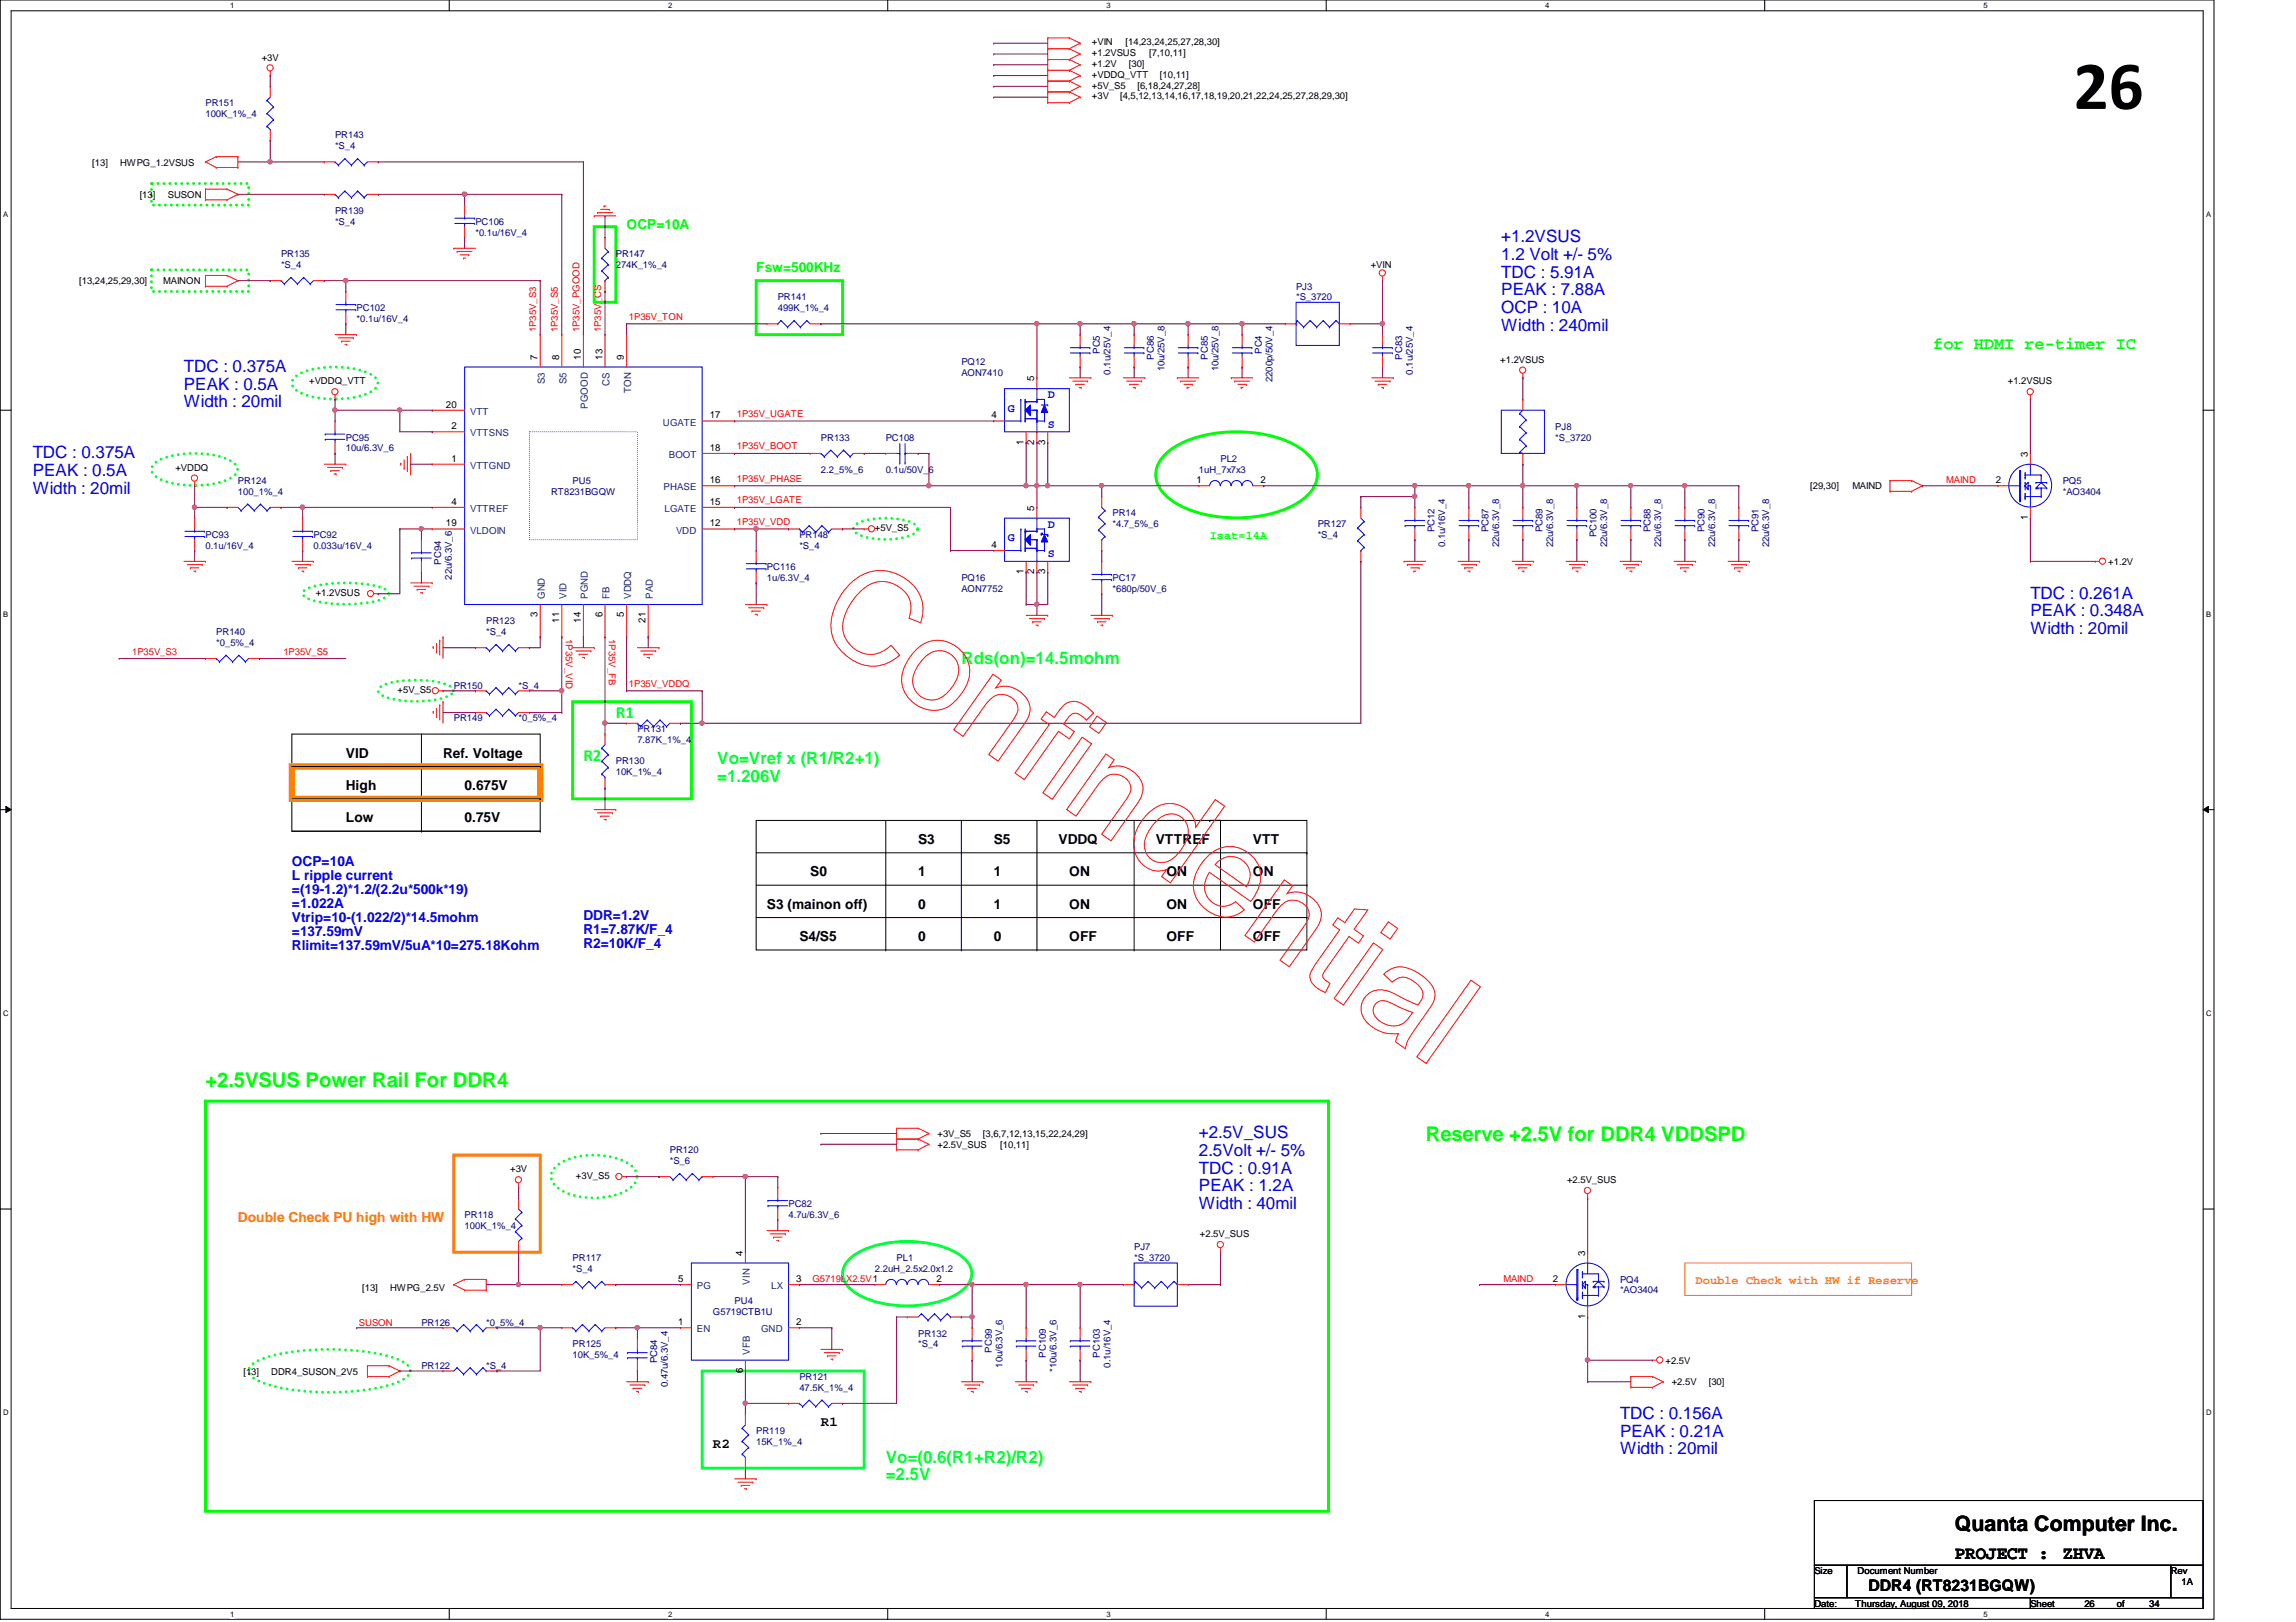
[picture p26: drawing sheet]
<svg xmlns="http://www.w3.org/2000/svg" width="297mm" height="210mm" viewBox="0 0 297 210" stroke-linecap="round" stroke-linejoin="round" font-family="sans-serif">
<defs><g id="words">
<text font-size="8.9" x="268.3" y="14.1">26</text>
<text font-size="2.8" x="252.9" y="198.2">Quanta Computer Inc.</text>
<g font-size="2.6" fill="#0f0">
<text x="26.6" y="140.7">+2.5VSUS Power Rail For DDR4</text>
<text x="184.4" y="147.7">Reserve +2.5V for DDR4 VDDSPD</text>
</g>
<g font-size="2.4">
<text x="252.9" y="201.7">PROJECT :</text>
<text x="266.9" y="201.7">ZHVA</text>
</g>
<g font-size="2.2" fill="#00f">
<text x="194.2" y="31.4">+1.2VSUS</text>
<text x="194.2" y="33.7">1.2 Volt +/- 5%</text>
<text x="194.2" y="35.9">TDC : 5.91A</text>
<text x="194.2" y="38.2">PEAK : 7.88A</text>
<text x="194.2" y="40.5">OCP : 10A</text>
<text x="194.2" y="42.8">Width : 240mil</text>
<text x="23.8" y="48.1">TDC : 0.375A</text>
<text x="23.8" y="50.4">PEAK : 0.5A</text>
<text x="23.8" y="52.7">Width : 20mil</text>
<text x="4.2" y="59.3">TDC : 0.375A</text>
<text x="4.2" y="61.6">PEAK : 0.5A</text>
<text x="4.2" y="63.9">Width : 20mil</text>
<text x="262.7" y="77.5">TDC : 0.261A</text>
<text x="262.7" y="79.8">PEAK : 0.348A</text>
<text x="262.7" y="82">Width : 20mil</text>
<text x="155.1" y="147.3">+2.5V_SUS</text>
<text x="155.1" y="149.6">2.5Volt +/- 5%</text>
<text x="155.1" y="151.9">TDC : 0.91A</text>
<text x="155.1" y="154.2">PEAK : 1.2A</text>
<text x="155.1" y="156.5">Width : 40mil</text>
<text x="209.6" y="183.6">TDC : 0.156A</text>
<text x="209.6" y="185.9">PEAK : 0.21A</text>
<text x="209.6" y="188.2">Width : 20mil</text>
</g>
<text font-size="2.2" fill="#0f0" x="250.1" y="45.1">for HDMI re-timer IC</text>
<g font-size="2.2" fill="#00ff40">
<text x="124.4" y="85.9">Rds(on)=14.5mohm</text>
<text x="79.7" y="92.9">R1</text>
<text x="75.5" y="98.5">R2</text>
<text x="92.8" y="98.9">Vo=Vref x (R1/R2+1)</text>
<text x="92.8" y="101.2">=1.206V</text>
<text x="114.6" y="189.3">Vo=(0.6(R1+R2)/R2)</text>
<text x="114.6" y="191.6">=2.5V</text>
</g>
<text font-size="2.1" x="241.7" y="205.9">DDR4 (RT8231BGQW)</text>
<g font-size="1.8" fill="#0f0">
<text x="81.1" y="29.6">OCP=10A</text>
<text x="97.8" y="35.2">Fsw=500KHz</text>
</g>
<g font-size="1.8">
<text x="44.7" y="98">VID</text>
<text x="57.3" y="98">Ref. Voltage</text>
<text x="44.7" y="102.2">High</text>
<text x="44.7" y="106.4">Low</text>
<text x="60.1" y="102.2">0.675V</text>
<text x="60.1" y="106.4">0.75V</text>
<text x="104.8" y="113.4">S0</text>
<text x="118.8" y="109.2">S3</text>
<text x="118.8" y="113.4">1</text>
<text x="128.6" y="109.2">S5</text>
<text x="128.6" y="113.4">1</text>
<text x="136.9" y="109.2">VDDQ</text>
<text x="138.3" y="113.4">ON</text>
<text x="149.5" y="109.2">VTTREF</text>
<text x="150.9" y="113.4">ON</text>
<text x="162.1" y="113.4">ON</text>
<text x="162.1" y="109.2">VTT</text>
<text x="99.2" y="117.6">S3 (mainon off)</text>
<text x="118.8" y="117.6">0</text>
<text x="128.6" y="117.6">1</text>
<text x="138.3" y="117.6">ON</text>
<text x="150.9" y="117.6">ON</text>
<text x="162.1" y="117.6">OFF</text>
<text x="103.4" y="121.8">S4/S5</text>
<text x="118.8" y="121.8">0</text>
<text x="128.6" y="121.8">0</text>
<text x="138.3" y="121.8">OFF</text>
<text x="150.9" y="121.8">OFF</text>
<text x="162.1" y="121.8">OFF</text>
<text x="106.2" y="184.5">R1</text>
<text x="92.2" y="187.3">R2</text>
</g>
<g font-size="1.8" fill="#00f">
<text x="37.8" y="112">OCP=10A</text>
<text x="37.8" y="113.8">L ripple current</text>
<text x="37.8" y="115.7">=(19-1.2)*1.2/(2.2u*500k*19)</text>
<text x="37.8" y="117.5">=1.022A</text>
<text x="37.8" y="119.3">Vtrip=10-(1.022/2)*14.5mohm</text>
<text x="75.5" y="119">DDR=1.2V</text>
<text x="37.8" y="121.1">=137.59mV</text>
<text x="37.8" y="122.9">Rlimit=137.59mV/5uA*10=275.18Kohm</text>
<text x="75.5" y="120.8">R1=7.87K/F_4</text>
<text x="75.5" y="122.6">R2=10K/F_4</text>
</g>
<text font-size="1.8" fill="#ff8000" x="30.8" y="158.1">Double Check PU high with HW</text>
<g font-size="1.5" fill="#00f">
<text x="130.4" y="53.3">G</text>
<text x="135.5" y="51.6">D</text>
<text x="135.5" y="55.3">S</text>
<text x="130.4" y="70">G</text>
<text x="135.5" y="68.3">D</text>
<text x="135.5" y="72.1">S</text>
</g>
<text font-size="1.5" fill="#0f0" x="156.5" y="69.7">Isat=14A</text>
<text font-size="1.5" fill="#ff8000" x="219.4" y="166.1">Double Check with HW if Reserve</text>
<g font-size="1.3">
<text x="69.6" y="46.5" transform="rotate(-90 69.6 46.5)">7</text>
<text x="72.3" y="46.5" transform="rotate(-90 72.3 46.5)">8</text>
<text x="75.1" y="46.5" transform="rotate(-90 75.1 46.5)">10</text>
<text x="77.9" y="46.5" transform="rotate(-90 77.9 46.5)">13</text>
<text x="80.7" y="46.5" transform="rotate(-90 80.7 46.5)">9</text>
<text x="57.7" y="52.7">20</text>
<text x="133.8" y="49.3" transform="rotate(-90 133.8 49.3)">5</text>
<text x="58.4" y="55.5">2</text>
<text x="58.4" y="59.7">1</text>
<text x="91.8" y="54.1">17</text>
<text x="91.8" y="58.3">18</text>
<text x="128.3" y="54.1">4</text>
<text x="132.4" y="57.5" transform="rotate(-90 132.4 57.5)">1</text>
<text x="133.8" y="57.5" transform="rotate(-90 133.8 57.5)">2</text>
<text x="135.2" y="57.5" transform="rotate(-90 135.2 57.5)">3</text>
<text x="262.3" y="59.1" transform="rotate(-90 262.3 59.1)">3</text>
<text x="58.4" y="65.3">4</text>
<text x="91.8" y="65.3">15</text>
<text x="91.8" y="62.5">16</text>
<text x="154.8" y="62.5">1</text>
<text x="163.1" y="62.5">2</text>
<text x="258.2" y="62.5">2</text>
<text x="57.7" y="68.1">19</text>
<text x="91.8" y="68.1">12</text>
<text x="128.3" y="70.9">4</text>
<text x="133.8" y="66.1" transform="rotate(-90 133.8 66.1)">5</text>
<text x="262.3" y="67.3" transform="rotate(-90 262.3 67.3)">1</text>
<text x="132.4" y="74.3" transform="rotate(-90 132.4 74.3)">1</text>
<text x="133.8" y="74.3" transform="rotate(-90 133.8 74.3)">2</text>
<text x="135.2" y="74.3" transform="rotate(-90 135.2 74.3)">3</text>
<text x="69.6" y="79.9" transform="rotate(-90 69.6 79.9)">3</text>
<text x="72.3" y="80.6" transform="rotate(-90 72.3 80.6)">11</text>
<text x="75.1" y="80.6" transform="rotate(-90 75.1 80.6)">14</text>
<text x="77.9" y="79.9" transform="rotate(-90 77.9 79.9)">6</text>
<text x="80.7" y="79.9" transform="rotate(-90 80.7 79.9)">5</text>
<text x="83.5" y="80.6" transform="rotate(-90 83.5 80.6)">21</text>
<text x="87.8" y="165.9">5</text>
<text x="96.1" y="162.5" transform="rotate(-90 96.1 162.5)">4</text>
<text x="103" y="165.9">3</text>
<text x="121.2" y="165.9">2</text>
<text x="200.9" y="165.9">2</text>
<text x="205.1" y="162.5" transform="rotate(-90 205.1 162.5)">3</text>
<text x="87.8" y="171.5">1</text>
<text x="103" y="171.5">2</text>
<text x="205.1" y="170.7" transform="rotate(-90 205.1 170.7)">1</text>
<text x="96.1" y="177.7" transform="rotate(-90 96.1 177.7)">6</text>
</g>
<g font-size="1.3" fill="#004080">
<text x="60.8" y="53.7">VTT</text>
<text x="70.5" y="49.7" transform="rotate(-90 70.5 49.7)">S3</text>
<text x="73.3" y="49.7" transform="rotate(-90 73.3 49.7)">S5</text>
<text x="76.1" y="52.9" transform="rotate(-90 76.1 52.9)">PGOOD</text>
<text x="78.9" y="50" transform="rotate(-90 78.9 50)">CS</text>
<text x="81.7" y="50.8" transform="rotate(-90 81.7 50.8)">TON</text>
<text x="60.8" y="56.5">VTTSNS</text>
<text x="85.8" y="55.1">UGATE</text>
<text x="86.5" y="59.3">BOOT</text>
<text x="60.8" y="60.7">VTTGND</text>
<text x="85.8" y="63.5">PHASE</text>
<text x="60.8" y="69">VLDOIN</text>
<text x="60.8" y="66.3">VTTREF</text>
<text x="86" y="66.3">LGATE</text>
<text x="87.5" y="69">VDD</text>
<text x="70.5" y="77.5" transform="rotate(-90 70.5 77.5)">GND</text>
<text x="73.3" y="77.5" transform="rotate(-90 73.3 77.5)">VID</text>
<text x="76.1" y="77.5" transform="rotate(-90 76.1 77.5)">PGND</text>
<text x="78.9" y="77.5" transform="rotate(-90 78.9 77.5)">FB</text>
<text x="81.7" y="77.5" transform="rotate(-90 81.7 77.5)">VDDQ</text>
<text x="84.5" y="77.5" transform="rotate(-90 84.5 77.5)">PAD</text>
<text x="90.2" y="166.8">PG</text>
<text x="97" y="166.2" transform="rotate(-90 97 166.2)">VIN</text>
<text x="99.8" y="166.8">LX</text>
<text x="90.2" y="172.4">EN</text>
<text x="98.5" y="172.4">GND</text>
<text x="97" y="175.3" transform="rotate(-90 97 175.3)">VFB</text>
</g>
<g font-size="1.2">
<text x="141.3" y="5.9">+VIN</text>
<text x="145.6" y="5.9">[14,23,24,25,27,28,30]</text>
<text x="33.9" y="7.8">+3V</text>
<text x="141.3" y="7.3">+1.2VSUS</text>
<text x="141.3" y="10.1">+VDDQ_VTT</text>
<text x="141.3" y="11.5">+5V_S5</text>
<text x="141.3" y="8.7">+1.2V</text>
<text x="146" y="8.7">[30]</text>
<text x="147.1" y="11.5">[6,18,24,27,28]</text>
<text x="148.7" y="7.3">[7,10,11]</text>
<text x="150.1" y="10.1">[10,11]</text>
<text x="141.3" y="12.9">+3V</text>
<text x="144.9" y="12.9">[4,5,12,13,14,16,17,18,19,20,21,22,24,25,27,28,29,30]</text>
<text x="11.9" y="21.4">[13]</text>
<text x="15.5" y="21.4">HWPG_1.2VSUS</text>
<text x="18.1" y="25.6">[13]</text>
<text x="21.7" y="25.6">SUSON</text>
<text x="177.3" y="34.7">+VIN</text>
<text x="10.2" y="36.8">[13,24,25,29,30]</text>
<text x="21.1" y="36.8">MAINON</text>
<text x="194.1" y="46.9">+1.2VSUS</text>
<text x="40" y="49.7">+VDDQ_VTT</text>
<text x="259.8" y="49.7">+1.2VSUS</text>
<text x="22.7" y="60.9">+VDDQ</text>
<text x="234.2" y="63.3">[29,30]</text>
<text x="239.6" y="63.3">MAIND</text>
<text x="113.2" y="68.7">+5V_S5</text>
<text x="40.8" y="77.1">+1.2VSUS</text>
<text x="272.8" y="73.1">+1.2V</text>
<text x="51.4" y="89.7">+5V_S5</text>
<text x="121.3" y="147.2">+3V_S5</text>
<text x="121.3" y="148.5">+2.5V_SUS</text>
<text x="127.2" y="147.2">[3,6,7,12,13,15,22,24,29]</text>
<text x="129.4" y="148.5">[10,11]</text>
<text x="66" y="151.7">+3V</text>
<text x="74.5" y="152.6">+3V_S5</text>
<text x="202.7" y="153.1">+2.5V_SUS</text>
<text x="155.2" y="160.1">+2.5V_SUS</text>
<text x="46.9" y="167.1">[13]</text>
<text x="50.5" y="167.1">HWPG_2.5V</text>
<text x="31.5" y="177.9">[13]</text>
<text x="35.1" y="177.9">DDR4_SUSON_2V5</text>
<text x="215.5" y="176.5">+2.5V</text>
<text x="216.3" y="179.3">+2.5V</text>
<text x="221.1" y="179.3">[30]</text>
<text x="234.7" y="203.7">Size</text>
<text x="240.3" y="203.7">Document Number</text>
<text x="280.8" y="203.7">Rev</text>
<text x="234.7" y="207.9">Date:</text>
<text x="240" y="207.9">Thursday, August 09, 2018</text>
<text x="262.7" y="207.9">Sheet</text>
<text x="269.7" y="207.9">26</text>
<text x="273.9" y="207.9">of</text>
<text x="278" y="207.9">34</text>
<text x="282.2" y="205.1">1A</text>
</g>
<g font-size="1.2" fill="#000080">
<text x="26.6" y="13.7">PR151</text>
<text x="26.6" y="15.1">100K_1%_4</text>
<text x="43.3" y="17.9">PR143</text>
<text x="43.3" y="19.3">*S_4</text>
<text x="43.3" y="27.7">PR139</text>
<text x="43.3" y="29.1">*S_4</text>
<text x="61.5" y="29.1">PC106</text>
<text x="36.4" y="33.3">PR135</text>
<text x="36.4" y="34.7">*S_4</text>
<text x="61.5" y="30.5">*0.1u/16V_4</text>
<text x="79.7" y="33.3">PR147</text>
<text x="79.7" y="34.7">274K_1%_4</text>
<text x="46.1" y="40.3">PC102</text>
<text x="46.1" y="41.7">*0.1u/16V_4</text>
<text x="100.6" y="38.9">PR141</text>
<text x="100.6" y="40.3">499K_1%_4</text>
<text x="167.7" y="37.5">PJ3</text>
<text x="167.7" y="38.9">*S_3720</text>
<text x="124.4" y="47.2">PQ12</text>
<text x="142.3" y="45.8" transform="rotate(-90 142.3 45.8)">PC5</text>
<text x="149.3" y="46.5" transform="rotate(-90 149.3 46.5)">PC86</text>
<text x="156.2" y="46.5" transform="rotate(-90 156.2 46.5)">PC85</text>
<text x="163.2" y="45.8" transform="rotate(-90 163.2 45.8)">PC4</text>
<text x="181.4" y="46.5" transform="rotate(-90 181.4 46.5)">PC83</text>
<text x="124.4" y="48.6">AON7410</text>
<text x="143.7" y="48.5" transform="rotate(-90 143.7 48.5)">0.1u/25V_4</text>
<text x="150.7" y="48" transform="rotate(-90 150.7 48)">10u/25V_8</text>
<text x="157.6" y="48" transform="rotate(-90 157.6 48)">10u/25V_8</text>
<text x="164.6" y="49.4" transform="rotate(-90 164.6 49.4)">2200p/50V_4</text>
<text x="182.8" y="48.5" transform="rotate(-90 182.8 48.5)">0.1u/25V_4</text>
<text x="44.7" y="57">PC95</text>
<text x="44.7" y="58.4">10u/6.3V_6</text>
<text x="106.2" y="57">PR133</text>
<text x="114.6" y="57">PC108</text>
<text x="157.9" y="59.8">PL2</text>
<text x="201.2" y="55.6">PJ8</text>
<text x="201.2" y="57">*S_3720</text>
<text x="30.8" y="62.6">PR124</text>
<text x="30.8" y="64">100_1%_4</text>
<text x="71.3" y="64">RT8231BGQW</text>
<text x="74.1" y="62.6">PU5</text>
<text x="106.2" y="61.2">2.2_5%_6</text>
<text x="114.6" y="61.2">0.1u/50V_6</text>
<text x="155.1" y="61.2">1uH_7x7x3</text>
<text x="266.9" y="62.6">PQ5</text>
<text x="266.9" y="64">*AO3404</text>
<text x="26.6" y="69.6">PC93</text>
<text x="26.6" y="71">0.1u/16V_4</text>
<text x="40.6" y="69.6">PC92</text>
<text x="40.6" y="71">0.033u/16V_4</text>
<text x="103.4" y="69.6">PR148</text>
<text x="103.4" y="71">*S_4</text>
<text x="143.9" y="66.8">PR14</text>
<text x="143.9" y="68.2">*4.7_5%_6</text>
<text x="170.5" y="68.2">PR127</text>
<text x="170.5" y="69.6">*S_4</text>
<text x="185.6" y="68.9" transform="rotate(-90 185.6 68.9)">PC12</text>
<text x="187" y="70.8" transform="rotate(-90 187 70.8)">0.1u/16V_4</text>
<text x="192.6" y="68.9" transform="rotate(-90 192.6 68.9)">PC87</text>
<text x="194" y="70.8" transform="rotate(-90 194 70.8)">22u/6.3V_8</text>
<text x="199.6" y="68.9" transform="rotate(-90 199.6 68.9)">PC89</text>
<text x="201" y="70.8" transform="rotate(-90 201 70.8)">22u/6.3V_8</text>
<text x="206.5" y="69.6" transform="rotate(-90 206.5 69.6)">PC100</text>
<text x="207.9" y="70.8" transform="rotate(-90 207.9 70.8)">22u/6.3V_8</text>
<text x="213.5" y="68.9" transform="rotate(-90 213.5 68.9)">PC88</text>
<text x="214.9" y="70.8" transform="rotate(-90 214.9 70.8)">22u/6.3V_8</text>
<text x="220.5" y="68.9" transform="rotate(-90 220.5 68.9)">PC90</text>
<text x="221.9" y="70.8" transform="rotate(-90 221.9 70.8)">22u/6.3V_8</text>
<text x="227.5" y="68.9" transform="rotate(-90 227.5 68.9)">PC91</text>
<text x="228.9" y="70.8" transform="rotate(-90 228.9 70.8)">22u/6.3V_8</text>
<text x="57.1" y="73.1" transform="rotate(-90 57.1 73.1)">PC94</text>
<text x="58.5" y="75" transform="rotate(-90 58.5 75)">22u/6.3V_6</text>
<text x="99.2" y="73.8">PC116</text>
<text x="99.2" y="75.2">1u/6.3V_4</text>
<text x="124.4" y="75.2">PQ16</text>
<text x="124.4" y="76.6">AON7752</text>
<text x="143.9" y="75.2">PC17</text>
<text x="143.9" y="76.6">*680p/50V_6</text>
<text x="28" y="82.2">PR140</text>
<text x="28" y="83.6">*0_5%_4</text>
<text x="62.9" y="80.8">PR123</text>
<text x="62.9" y="82.2">*S_4</text>
<text x="58.7" y="89.2">PR150</text>
<text x="67.1" y="89.2">*S_4</text>
<text x="58.7" y="93.3">PR149</text>
<text x="67.1" y="93.3">*0_5%_4</text>
<text x="82.5" y="94.7">PR131</text>
<text x="79.7" y="98.9">PR130</text>
<text x="79.7" y="100.3">10K_1%_4</text>
<text x="82.5" y="96.1">7.87K_1%_4</text>
<text x="86.7" y="149.2">PR120</text>
<text x="86.7" y="150.6">*S_6</text>
<text x="60.1" y="157.6">PR118</text>
<text x="60.1" y="159">100K_1%_4</text>
<text x="102" y="156.2">PC82</text>
<text x="102" y="157.6">4.7u/6.3V_6</text>
<text x="146.7" y="161.8">PJ7</text>
<text x="74.1" y="163.2">PR117</text>
<text x="74.1" y="164.6">*S_4</text>
<text x="113.2" y="164.6">2.2uH_2.5x2.0x1.2</text>
<text x="116" y="163.2">PL1</text>
<text x="146.7" y="163.2">*S_3720</text>
<text x="209.6" y="166">PQ4</text>
<text x="209.6" y="167.4">*AO3404</text>
<text x="54.5" y="171.6">PR126</text>
<text x="62.9" y="171.6">*0_5%_4</text>
<text x="92.2" y="170.2">G5719CTB1U</text>
<text x="95" y="168.8">PU4</text>
<text x="118.8" y="173">PR132</text>
<text x="54.5" y="177.2">PR122</text>
<text x="62.9" y="177.2">*S_4</text>
<text x="74.1" y="174.4">PR125</text>
<text x="74.1" y="175.8">10K_5%_4</text>
<text x="85" y="176.4" transform="rotate(-90 85 176.4)">PC84</text>
<text x="86.4" y="179.5" transform="rotate(-90 86.4 179.5)">0.47u/6.3V_4</text>
<text x="103.4" y="178.6">PR121</text>
<text x="103.4" y="180">47.5K_1%_4</text>
<text x="118.8" y="174.4">*S_4</text>
<text x="128.3" y="175" transform="rotate(-90 128.3 175)">PC99</text>
<text x="129.7" y="177" transform="rotate(-90 129.7 177)">10u/6.3V_6</text>
<text x="135.3" y="175.7" transform="rotate(-90 135.3 175.7)">PC109</text>
<text x="136.7" y="177.5" transform="rotate(-90 136.7 177.5)">*10u/6.3V_6</text>
<text x="142.3" y="175.7" transform="rotate(-90 142.3 175.7)">PC103</text>
<text x="143.7" y="177" transform="rotate(-90 143.7 177)">0.1u/16V_4</text>
<text x="97.8" y="185.5">PR119</text>
<text x="97.8" y="186.9">15K_1%_4</text>
</g>
<g font-size="1.2" fill="#f00">
<text x="81.4" y="41.4">1P35V_TON</text>
<text x="69.4" y="43" transform="rotate(-90 69.4 43)">1P35V_S3</text>
<text x="72.2" y="43" transform="rotate(-90 72.2 43)">1P35V_S5</text>
<text x="75" y="43" transform="rotate(-90 75 43)">1P35V_PGOOD</text>
<text x="77.8" y="43" transform="rotate(-90 77.8 43)">1P35V_CS</text>
<text x="95.3" y="54">1P35V_UGATE</text>
<text x="95.3" y="58.2">1P35V_BOOT</text>
<text x="95.3" y="62.4">1P35V_PHASE</text>
<text x="95.3" y="65.2">1P35V_LGATE</text>
<text x="251.8" y="62.6">MAIND</text>
<text x="95.3" y="67.9">1P35V_VDD</text>
<text x="73.2" y="82.7" transform="rotate(90 73.2 82.7)">1P35V_VID</text>
<text x="78.8" y="82.7" transform="rotate(90 78.8 82.7)">1P35V_FB</text>
<text x="17.1" y="84.7">1P35V_S3</text>
<text x="36.7" y="84.7">1P35V_S5</text>
<text x="81.4" y="88.9">1P35V_VDDQ</text>
<text x="105.1" y="165.9">G5719LX2.5V1</text>
<text x="194.5" y="165.9">MAIND</text>
<text x="46.4" y="171.5">SUSON</text>
</g>
<g font-size="1">
<text x="29.8" y="1.1">1</text>
<text x="86.4" y="1.1">2</text>
<text x="143.2" y="1.1">3</text>
<text x="199.9" y="1.1">4</text>
<text x="256.6" y="1.1">5</text>
<text x=".4" y="28.1">A</text>
<text x="285.4" y="28.1">A</text>
<text x=".4" y="79.8">B</text>
<text x="285.4" y="79.8">B</text>
<text x=".4" y="131.5">C</text>
<text x="285.4" y="131.5">C</text>
<text x=".4" y="183.2">D</text>
<text x="285.4" y="183.2">D</text>
<text x="29.8" y="209.2">1</text>
<text x="86.4" y="209.2">2</text>
<text x="143.2" y="209.2">3</text>
<text x="199.9" y="209.2">4</text>
<text x="256.6" y="209.2">5</text>
</g>
</g></defs>
<path d="M0 0h286.4v209.5h-286.4zM1.4 1.4h283.6v206.8h-283.6z" fill="none" stroke="#000" stroke-width=".13"/>
<g fill="#fff">
<path d="M29.8 .2h.5v1.1h-.5z"/>
<path d="M29.8 208.3h.5v1.1h-.5z"/>
</g>
<path d="M58.1 0v1.4M58.1 208.2v1.3" fill="none" stroke="#000" stroke-width=".13"/>
<g fill="#fff">
<path d="M86.4 .2h.6v1.1h-.6z"/>
<path d="M86.4 208.3h.6v1.1h-.6z"/>
</g>
<path d="M114.8 0v1.4M114.8 208.2v1.3" fill="none" stroke="#000" stroke-width=".13"/>
<g fill="#fff">
<path d="M143.2 .2h.5v1.1h-.5z"/>
<path d="M143.2 208.3h.5v1.1h-.5z"/>
</g>
<path d="M171.6 0v1.4M171.6 208.2v1.3" fill="none" stroke="#000" stroke-width=".13"/>
<g fill="#fff">
<path d="M199.9 .2h.5v1.1h-.5z"/>
<path d="M199.9 208.3h.5v1.1h-.5z"/>
</g>
<path d="M228.3 0v1.4M228.3 208.2v1.3" fill="none" stroke="#000" stroke-width=".13"/>
<g fill="#fff">
<path d="M256.6 .2h.6v1.1h-.6z"/>
<path d="M256.6 208.3h.6v1.1h-.6z"/>
<path d="M.4 27.2h.7v1.1h-.7z"/>
<path d="M285.4 27.2h.6v1.1h-.6z"/>
<path d="M.4 78.9h.7v1.1h-.7z"/>
<path d="M285.4 78.9h.6v1.1h-.6z"/>
</g>
<path d="M0 53.1h1.4M285 53.1h1.4" fill="none" stroke="#000" stroke-width=".13"/>
<g fill="#fff">
<path d="M.4 130.6h.7v1.1h-.7z"/>
<path d="M285.4 130.6h.7v1.1h-.7z"/>
</g>
<path d="M0 104.8h1.4M.8 104.4l.6 .4-.6 .4zM285 104.8l.7-.4v.8zM285 104.8h1.4" fill="none" stroke="#000" stroke-width=".13"/>
<path d="M.8 104.4l.6 .4-.6 .4zM285 104.8l.7-.4v.8z" fill="#000"/>
<g fill="#fff">
<path d="M.4 182.3h.7v1.1h-.7z"/>
<path d="M285.4 182.3h.7v1.1h-.7z"/>
</g>
<g fill="none" stroke="#000" stroke-width=".13">
<path d="M37.8 95h32.1v12.6h-32.1zM37.8 99.2h32.1M54.5 95v12.6M69.9 99.2h.1M37.8 107.6h32.1M37.8 103.4h32.1M54.5 107.6h.1M69.9 107.6h.1M69.9 103.4h.1M97.8 106.2h71.3v16.7h-71.3zM97.8 118.7h71.3M97.8 110.4h71.3"/>
<path d="M97.8 114.6h71.3M114.6 106.2v16.7M124.4 106.2v16.7M134.2 106.2v16.7M146.7 106.2v16.7M156.5 106.2h.1M156.5 106.2h1.4M157.9 106.2h.1M157.9 106.2v16.7M169.1 118.7h.1M169.1 110.4h.1M169.1 114.6h.1"/>
<path d="M114.6 122.9h.1M124.4 122.9h.1M134.2 122.9h.1M146.7 122.9h.1M0 156.5h1.4M285 156.5h1.4M234.7 194.2h50.3v8.4h-50.3zM234.7 202.6h4.2v4.2h-4.2zM234.7 206.8h28v1.4h-28zM238.9 202.6h41.9v4.2h-41.9zM262.7 206.8h22.3v1.4h-22.3zM280.8 202.6h4.2v4.2h-4.2z"/>
</g>
<path d="M76.9 29.3h2.8v9.8h-2.8zM97.8 36.3h11.2v7h-11.2zM150.9 58.6a12.6 12.6 0 0 1 7.7-2.7 15.9 15.9 0 0 1 9.6 2.1 4.4 4.4 0 0 1 2.2 3.4 4.2 4.2 0 0 1-2.2 3.4 16.1 16.1 0 0 1-11 2 12 12 0 0 1-6.3-2.6 3.5 3.5 0 0 1 0-5.6zM74.1 90.8h15.3v12.6h-15.3zM26.6 142.5h145.3v53.1h-145.3z" fill="none" stroke="#0f0" stroke-width=".38"/>
<path d="M20 59.9a8.5 8.5 0 0 1 5.1-1.2 8.7 8.7 0 0 1 5.2 1.2 .96 .96 0 0 1 0 1.7 8.7 8.7 0 0 1-5.2 1.2 8.5 8.5 0 0 1-5.1-1.2 .97 .97 0 0 1 0-1.7zM38.2 48.8a8.5 8.5 0 0 1 5.1-1.3 8.7 8.7 0 0 1 5.2 1.3 .96 .96 0 0 1 0 1.6 8.7 8.7 0 0 1-5.2 1.2 8.5 8.5 0 0 1-5.1-1.2 .97 .97 0 0 1 0-1.6zM39.3 76.5a4.3 4.3 0 0 1 2.3-.8 18.9 18.9 0 0 1 7.7 .3l.9 .5 .1 .3-.1 .3a4.4 4.4 0 0 1-2.4 .8 17.9 17.9 0 0 1-7.7-.3l-.8-.5-.1-.3zM110.5 68.1a3.6 3.6 0 0 1 2.2-.9 9.9 9.9 0 0 1 5.6 .6l.3 .3 .1 .3a1.8 1.8 0 0 1-1.5 1.1 9.5 9.5 0 0 1-6.4-.5l-.3-.3-.1-.3zM49 89.1a6 6 0 0 1 3.8-1.1 11.5 11.5 0 0 1 5.5 .8l.3 .3 .1 .3a1.67 1.67 0 0 1-1.5 .9 13.9 13.9 0 0 1-7.4-.2l-.8-.5-.1-.2zM72 150.8a9.1 9.1 0 0 1 7.7-.9 4.1 4.1 0 0 1 2.6 1.8 1.69 1.69 0 0 1-.6 1.9 9 9 0 0 1-7.7 1 4 4 0 0 1-2.6-1.9 1.68 1.68 0 0 1 .6-1.9zM32.6 176.6a11.8 11.8 0 0 1 5.6-1.7 34.2 34.2 0 0 1 12.3 .7 4.3 4.3 0 0 1 2.5 1.4l.1 .4a2.19 2.19 0 0 1-1.7 1.5 28.4 28.4 0 0 1-11.8 1.2 17.2 17.2 0 0 1-6.5-1.6l-.5-.3a.94 .94 0 0 1 0-1.6z" fill="none" stroke="#00ff40" stroke-width=".38" stroke-dasharray="0 .8"/>
<path d="M37.8 99.2h32.1v4.2h-32.1z" fill="none" stroke="#ff8000" stroke-width=".8"/>
<path d="M19.6 34.9h12.6v2.8h-12.6zM19.6 23.7h12.6v2.8h-12.6z" fill="none" stroke="#0f0" stroke-width=".38" stroke-dasharray="0 .8"/>
<path d="M90.8 177.4h21v12.6h-21zM109.9 162.9a10.2 10.2 0 0 1 6.1-2.2 13.7 13.7 0 0 1 8.1 1.7 2.89 2.89 0 0 1 1.5 3 5.4 5.4 0 0 1-3.7 2.9 15 15 0 0 1-10.5-.5 4.4 4.4 0 0 1-2.3-2.3 2.44 2.44 0 0 1 .8-2.6z" fill="none" stroke="#00ff40" stroke-width=".38"/>
<path d="M58.7 149.5h11.2v12.6h-11.2z" fill="none" stroke="#ff8000" stroke-width=".38"/>
<path d="M218 163.4h29.3v4.2h-29.3z" fill="none" stroke="#ff8000" stroke-width=".13"/>
<g fill="none" stroke="#f00" stroke-width=".13">
<path d="M35 9.8h.1M35 11.2h.1M35 18.2h.1M35 9.2v.6M35 11.2v1.4M35 16.8v1.4M135.5 4.9h.1M135.5 6.3h.1M135.5 7.7h.1M135.5 9.1h.1M135.5 10.5h.1M135.5 11.9h.1"/>
<path d="M135.5 13.3h.1M135.5 6.3h2.8M135.5 4.9h2.8M135.5 4.9v8.4M135.5 7.7h2.8M135.5 10.5h2.8M135.5 9.1h2.8M135.5 11.9h2.8M135.5 13.3h2.8M138.3 6.3h.1M138.3 4.9h.1M138.3 7.7h.1"/>
<path d="M138.3 10.5h.1M138.3 9.1h.1M138.3 11.9h.1M138.3 13.3h.1M138.3 4.9l1.4 .7M138.3 6.3l1.4 .7M138.3 9.1l1.4 .7M138.3 10.5l1.4 .7M138.3 11.9l1.4 .7M138.3 7.7l1.4 .7M139.7 5.6h.1M139.7 7h.1"/>
<path d="M139.7 9.8h.1M139.7 11.2h.1M139.7 12.6h.1M139.7 8.4h.1M139.7 5.6l-1.4 .7M139.7 7l-1.4 .7M139.7 9.8l-1.4 .7M139.7 11.2l-1.4 .7M139.7 12.6l-1.4 .7M139.7 8.4l-1.4 .7M26.6 35.6h.1M26.6 37h.1"/>
<path d="M26.6 24.5h.1M26.6 25.9h.1M26.6 21h.1M26.6 35.6h2.8M26.6 24.5v1.4M26.6 35.6v1.4M26.6 37h2.8M26.6 25.9h2.8M26.6 24.5h2.8M26.6 21l1.4 .7M28 20.3h.1M28 21.7h.1"/>
<path d="M28 20.3l-1.4 .7M28 20.3h2.8M28 21.7h2.8M29.4 35.6h.1M29.4 37h.1M29.4 25.9h.1M29.4 24.5h.1M29.4 35.6l1.4 .7M29.4 24.5l1.4 .6M30.8 36.3h.1M30.8 25.1h.1M30.8 20.3h.1"/>
<path d="M30.8 21.7h.1M30.8 36.3l-1.4 .7M30.8 25.1l-1.4 .8M30.8 20.3v1.4M35 36.3h.1M35 36.3h1.4M40.6 36.3h1.3M41.9 21h.1M41.9 36.3h.1M41.9 21h1.4M44.7 37.7h.1M44.7 37.7v1.4"/>
<path d="M47.5 21h1.4M48.9 21h.1M58.7 32.1h.1M58.7 32.1h2.8M59.1 32.6h.1M59.1 32.6h2M59.6 33h1.1M60 33.4h.1M60 33.4h.2M60.1 26.5h.1M60.1 30.7h.1M60.1 26.5v1.4"/>
<path d="M60.1 29.3v1.4M60.7 33h.1M76.9 27.9h.1M76.9 27.9h2.8M77.3 27.5h.1M77.3 27.5h1.9M77.7 27.1h1.1M78.1 26.7h.1M78.1 26.7h.3M78.3 30.7h.1M78.3 37.7h.1M78.3 30.7v1.4"/>
<path d="M78.3 36.3v1.4M78.8 27.1h.1M178.9 36.3h.1M178.9 35.8v.5M43.3 51.7h.1M43.3 54.5h.1M43.3 58.7h.1M43.3 43.3h2.8M43.3 51.1v.6M43.3 54.5v1.4M43.3 57.3v1.4M43.8 43.7h1.9"/>
<path d="M44.2 44.2h.1M44.2 44.2h1.1M44.6 44.6h.3M44.7 41.9h.1M44.7 40.5v1.4M44.9 44.6h.1M45.7 43.7h.1M46.1 43.3h.1M51.9 59.9h.1M51.9 59.9v.3M52.3 59.5v1.1M52.7 59.1h.1"/>
<path d="M52.7 59.1v1.9M53.1 58.7h.1M53.1 58.7v2.8M99.2 41.9h.1M99.2 41.9h1.4M104.8 41.9h1.4M106.2 41.9h.1M114.6 58.7h.1M114.6 58.7h1.4M117.4 58.7h1.4M118.8 58.7h.1M138.3 48.9h2.8"/>
<path d="M138.8 49.3h1.9M139.2 49.7h.1M139.2 49.7h1.1M139.6 50.2h.3M139.9 50.2h.1M140.7 49.3h.1M141.1 48.9h.1M145.3 48.9h2.8M145.8 49.3h1.9M146.2 49.7h.1M146.2 49.7h1.1M146.6 50.2h.3"/>
<path d="M146.7 43.3h.1M146.7 47.5h.1M146.7 43.3v1.4M146.7 46.1v1.4M146.9 50.2h.1M147.7 49.3h.1M148.1 48.9h.1M152.3 48.9h.1M152.3 48.9h2.8M152.7 49.3h.1M152.7 49.3h2M153.2 49.7h1.1"/>
<path d="M153.6 50.2h.1M153.6 50.2h.2M153.7 43.3h.1M153.7 47.5h.1M153.7 43.3v1.4M153.7 46.1v1.4M154.3 49.7h.1M159.3 48.9h.1M159.3 48.9h2.8M159.7 49.3h.1M159.7 49.3h2M160.1 49.7h1.1"/>
<path d="M160.6 50.2h.1M160.6 50.2h.2M160.7 43.3h.1M160.7 47.5h.1M160.7 43.3v1.4M160.7 46.1v1.4M161.2 49.7h.1M166.3 41.9h.1M166.3 41.9h1.4M173.3 41.9h1.4M174.7 41.9h.1M177.5 48.9h2.8"/>
<path d="M177.9 49.3h1.9M178.3 49.7h.1M178.3 49.7h1.1M178.7 50.2h.3M179 50.2h.1M179.8 49.3h.1M180.3 48.9h.1M197 48.9h.1M197 51.7h.1M197 48.3v.6M197 51.7v1.4M197 58.7v1.4"/>
<path d="M262.7 51.7h.1M262.7 58.7h.1M262.7 51.1v.6M262.7 58.7v1.4M23.8 72.6h2.8M24.2 73.1h2M24.6 73.5h.1M24.6 73.5h1.1M25.1 73.9h.2M25.2 62.9h.1M25.2 67.1h.1M25.2 71.2h.1"/>
<path d="M25.2 62.3v.6M25.2 67.1v1.4M25.2 69.8v1.4M25.3 73.9h.1M26.2 73.1h.1M26.6 72.6h.1M29.4 65.7h.1M29.4 65.7h1.4M35 65.7h1.4M36.4 65.7h.1M37.8 72.6h2.8M38.2 73.1h1.9"/>
<path d="M38.6 73.5h.1M38.6 73.5h1.1M39 73.9h.3M39.2 67.1h.1M39.2 71.2h.1M39.2 67.1v1.4M39.2 69.8v1.4M39.3 73.9h.1M40.1 73.1h.1M40.6 72.6h.1M41.9 60.1h2.8M42.4 60.5h1.9"/>
<path d="M42.8 60.9h.1M42.8 60.9h1.1M43.2 61.3h.3M43.5 61.3h.1M44.3 60.5h.1M44.7 60.1h.1M48.4 76.8h.5M48.9 76.8h.1M52.3 60.6h.1M53.1 75.4h2.8M53.5 75.9h2M54 76.3h.1"/>
<path d="M54 76.3h1.1M54.4 76.7h.2M54.5 69.8h.1M54.5 74h.1M54.5 69.8v1.4M54.5 72.6v1.4M54.6 76.7h.1M55.5 75.9h.1M55.9 75.4h.1M96.4 78.2h2.8M96.9 78.7h1.9M97.3 79.1h.1"/>
<path d="M97.3 79.1h1.1M97.7 79.5h.3M97.8 71.2h.1M97.8 75.4h.1M97.8 71.2v1.4M97.8 74v1.4M98 79.5h.1M98.8 78.7h.1M99.2 78.2h.1M102 68.5h.1M102 68.5h1.4M107.6 68.5h1.4"/>
<path d="M109 68.5h.1M111.8 68.5h.1M111.8 68.5h.5M132.8 79.6h2.7M135.5 79.6h.1M141.1 79.6h2.8M142.5 72.6h.1M142.5 76.8h.1M142.5 64.3h.1M142.5 71.2h.1M142.5 64.3v1.4M142.5 69.8v1.4"/>
<path d="M142.5 72.6v1.4M142.5 75.4v1.4M143.9 79.6h.1M155.1 62.9h.1M155.1 62.9h1.4M162.1 62.9h1.4M163.5 62.9h.1M176.1 65.7h.1M176.1 72.6h.1M176.1 65.7v1.4M176.1 71.2v1.4M181.6 72.6h.1"/>
<path d="M181.6 72.6h2.8M182.1 73.1h.1M182.1 73.1h1.9M182.5 73.5h1.1M182.9 73.9h.1M182.9 73.9h.3M183 65.7h.1M183 69.8h.1M183 65.7v1.4M183 68.5v1.3M183.6 73.5h.1M188.6 72.6h2.8"/>
<path d="M189.1 73.1h1.9M189.5 73.5h.1M189.5 73.5h1.1M189.9 73.9h.3M190 65.7h.1M190 69.8h.1M190 65.7v1.4M190 68.5v1.3M190.2 73.9h.1M191 73.1h.1M191.4 72.6h.1M195.6 72.6h2.8"/>
<path d="M196 73.1h2M196.5 73.5h.1M196.5 73.5h1.1M196.9 73.9h.2M197 65.7h.1M197 69.8h.1M197 60.1h.1M197 65.7v1.4M197 68.5v1.3M197.1 73.9h.1M198 73.1h.1M198.4 72.6h.1"/>
<path d="M202.6 72.6h2.8M203 73.1h2M203.5 73.5h.1M203.5 73.5h1.1M203.9 73.9h.2M204 65.7h.1M204 69.8h.1M204 65.7v1.4M204 68.5v1.3M204.1 73.9h.1M205 73.1h.1M205.4 72.6h.1"/>
<path d="M209.6 72.6h2.8M210 73.1h2M210.4 73.5h.1M210.4 73.5h1.1M210.9 73.9h.2M211 65.7h.1M211 69.8h.1M211 65.7v1.4M211 68.5v1.3M211.1 73.9h.1M212 73.1h.1M212.4 72.6h.1"/>
<path d="M216.6 72.6h2.8M217 73.1h1.9M217.4 73.5h.1M217.4 73.5h1.1M217.8 73.9h.3M218 65.7h.1M218 69.8h.1M218 65.7v1.4M218 68.5v1.3M218.1 73.9h.1M218.9 73.1h.1M219.4 72.6h.1"/>
<path d="M223.6 72.6h2.8M224 73.1h1.9M224.4 73.5h.1M224.4 73.5h1.1M224.8 73.9h.3M225 65.7h.1M225 69.8h.1M225 65.7v1.4M225 68.5v1.3M225.1 73.9h.1M225.9 73.1h.1M226.4 72.6h.1"/>
<path d="M244.5 62.2h.1M244.5 63.6h.1M244.5 63.6h2.8M244.5 62.2h2.8M244.5 62.2v1.4M247.3 63.6h.1M247.3 62.2h.1M247.3 62.2l1.4 .7M248.7 62.9h.1M248.7 62.9l-1.4 .7M258.5 62.9h.1M258.5 62.9h1.4"/>
<path d="M262.7 67.1h.1M262.7 65.7v1.4M271.1 72.6h.1M271.1 72.6h.5M26.6 85.2h.1M26.6 85.2h1.4M32.2 85.2h1.4M33.6 85.2h.1M56 83.7h.1M56 92.1h.1M56 83.7v.2M56 92.1v.2"/>
<path d="M56.5 84.4h.1M56.5 92.8h.1M56.5 83.3v1.1M56.5 91.7v1.1M56.8 89.4h.5M56.9 82.8h.1M56.9 91.2h.1M56.9 82.8v2M56.9 91.2v2M57.3 89.4h.1M57.3 82.4h.1M57.3 90.8h.1"/>
<path d="M57.3 82.4v2.8M57.3 90.8v2.8M61.5 89.4h.1M61.5 92.2h.1M61.5 83.8h.1M61.5 89.4h1.4M61.5 83.8h1.4M61.5 92.2h1.4M67.1 89.4h1.4M67.1 83.8h1.4M67.1 92.2h1.4M68.5 89.4h.1"/>
<path d="M68.5 92.2h.1M68.5 83.8h.1M74.1 83.8h2.8M74.5 84.2h2M74.9 84.7h.1M74.9 84.7h1.1M75.3 85.1h.3M75.6 85.1h.1M76.5 84.2h.1M76.9 83.8h.1M78.3 95h.1M78.3 95v1.4"/>
<path d="M82.5 83.8h2.8M82.9 84.2h1.9M83.3 84.7h.1M83.3 84.7h1.1M83.7 85.1h.3M84 85.1h.1M84.8 84.2h.1M85.3 83.8h.1M133.2 80.1h1.9M133.6 80.5h.1M133.6 80.5h1.1M134 80.9h.3"/>
<path d="M134.3 80.9h.1M135.1 80.1h.1M141.6 80.1h1.9M142 80.5h.1M142 80.5h1.1M142.4 80.9h.3M142.7 80.9h.1M143.5 80.1h.1M76.9 104.8h2.8M77.3 105.2h1.9M77.7 105.6h.1M77.7 105.6h1.1"/>
<path d="M78.1 106h.3M78.3 102h.1M78.3 100.6v1.4M78.4 106h.1M79.2 105.2h.1M79.7 104.8h.1M67.1 153.7h.1M67.1 155.1h.1M67.1 153.1v.6M67.1 155.1v1.4M80.5 152.3h.6M81.1 152.3h.1"/>
<path d="M85.3 152.3h.1M85.3 152.3h1.4M90.8 152.3h1.4M92.2 152.3h.1M99.2 159.3h2.8M99.6 159.7h2M100.6 153.7h.1M100.6 157.9h.1M100.6 153.7v1.4M100.6 156.5v1.4M101.6 159.7h.1M102 159.3h.1"/>
<path d="M116 146h.1M116 147.4h.1M116 148.8h.1M116 146h2.8M116 146v2.8M116 147.4h2.8M116 148.8h2.8M118.8 146h.1M118.8 147.4h.1M118.8 148.8h.1M118.8 146l1.4 .7M118.8 147.4l1.4 .7"/>
<path d="M120.2 146.7h.1M120.2 148.1h.1M120.2 146.7l-1.4 .7M120.2 148.1l-1.4 .7M205.4 155.1h.1M205.4 154.5v.6M47.5 176.7h.1M47.5 178.1h.1M47.5 176.7h2.8M47.5 176.7v1.4M47.5 178.1h2.8M50.3 176.7h.1"/>
<path d="M50.3 178.1h.1M50.3 176.7l1.4 .7M51.7 177.4h.1M51.7 177.4l-1.4 .7M57.3 177.4h.1M57.3 171.8h.1M57.3 177.4h1.4M57.3 171.8h1.4M58.7 166.2h.1M58.7 166.2l1.4 .8M60.1 165.6h.1M60.1 167h.1"/>
<path d="M60.1 165.6l-1.4 .6M60.1 165.6h2.8M60.1 167h2.8M62.9 165.6h.1M62.9 167h.1M62.9 165.6v1.4M62.9 177.4h1.4M62.9 171.8h1.4M64.3 177.4h.1M64.3 171.8h.1M67.1 162.1h.1M67.1 160.7v1.4"/>
<path d="M72.7 166.2h.1M72.7 171.8h.1M72.7 166.2h1.4M72.7 171.8h1.4M78.3 166.2h1.4M78.3 171.8h1.4M79.7 166.2h.1M79.7 171.8h.1M81.1 178.8h2.8M81.5 179.2h1.9M81.9 179.7h.1M81.9 179.7h1.1"/>
<path d="M82.5 177.4h.1M82.5 173.2h.1M82.5 173.2v1.4M82.5 176v1.4M83.4 179.2h.1M83.9 178.8h.1M100.1 160.1h.1M100.1 160.1h1.1M100.5 160.5h.2M100.7 160.5h.1M106.2 174.6h2.8M106.6 175h2"/>
<path d="M107.1 175.5h.1M107.1 175.5h1.1M107.5 175.9h.2M107.7 175.9h.1M108.6 175h.1M109 174.6h.1M113.2 166.2h.1M113.2 166.2h1.4M120.2 166.2h1.4M121.6 166.2h.1M124.4 178.8h2.8M124.8 179.2h1.9"/>
<path d="M125.2 179.7h.1M125.2 179.7h1.1M125.8 171.8h.1M125.8 176h.1M125.8 171.8v1.4M125.8 174.6v1.4M126.7 179.2h.1M127.2 178.8h.1M131.4 178.8h2.8M131.8 179.2h1.9M132.2 179.7h.1M132.2 179.7h1.1"/>
<path d="M132.8 171.8h.1M132.8 176h.1M132.8 171.8v1.4M132.8 174.6v1.4M133.7 179.2h.1M134.2 178.8h.1M138.3 178.8h2.8M138.8 179.2h1.9M139.2 179.7h.1M139.2 179.7h1.1M139.7 171.8h.1M139.7 176h.1"/>
<path d="M139.7 171.8v1.4M139.7 174.6v1.4M140.7 179.2h.1M141.1 178.8h.1M145.3 166.2h.1M145.3 166.2h1.4M152.3 166.2h1.4M153.7 166.2h.1M157.9 162.1h.1M157.9 161.5v.6M201.2 166.2h.1M201.2 166.2h1.4"/>
<path d="M205.4 162.1h.1M205.4 170.4h.1M205.4 162.1v1.3M205.4 169v1.4M211 178.1h.1M211 179.5h.1M211 178.1h2.8M211 178.1v1.4M211 179.5h2.8M213.8 178.1h.1M213.8 179.5h.1M213.8 176h.1"/>
<path d="M213.8 178.1l1.4 .7M213.8 176h.5M215.2 178.8h.1M215.2 178.8l-1.4 .7M82.3 180.1h.3M82.6 180.1h.1M95 191.4h2.8M95.5 191.8h1.9M95.9 192.2h.1M95.9 192.2h1.1M96.3 192.7h.3M96.6 192.7h.1"/>
<path d="M97.4 191.8h.1M97.8 191.4h.1M102 181.6h.1M102 181.6h1.4M107.6 181.6h1.4M109 181.6h.1M125.6 180.1h.3M125.9 180.1h.1M132.6 180.1h.3M132.9 180.1h.1M139.6 180.1h.3M139.9 180.1h.1"/>
<circle cx="34.9" cy="8.8" r=".4"/>
<circle cx="178.8" cy="35.3" r=".4"/>
<circle cx="43.3" cy="50.7" r=".4"/>
<circle cx="197" cy="47.9" r=".4"/>
<circle cx="262.7" cy="50.7" r=".4"/>
<circle cx="25.2" cy="61.9" r=".4"/>
<circle cx="47.9" cy="76.8" r=".4"/>
<circle cx="112.7" cy="68.4" r=".4"/>
<circle cx="272" cy="72.6" r=".4"/>
<circle cx="56.3" cy="89.4" r=".4"/>
<circle cx="67.1" cy="152.7" r=".4"/>
<circle cx="80.1" cy="152.2" r=".4"/>
<circle cx="205.4" cy="154.1" r=".4"/>
<circle cx="157.9" cy="161.1" r=".4"/>
<circle cx="214.7" cy="176" r=".4"/>
</g>
<g fill="none" stroke="#00f" stroke-width=".13">
<path d="M34.5 13h.1M34.5 14.7h.1M34.5 16.3h.1M34.5 13l.9 .8M34.5 14.7l.9 .8M34.5 16.3l.5 .5M35 16.8h.1M35 12.6l-.5 .4M35.4 13.8h.1M35.4 15.5h.1M35.4 13.8l-.9 .9M35.4 15.5l-.9 .8"/>
<path d="M36.4 36.3h.1M36.4 36.3l.4 .4M36.8 36.7h.1M37.6 35.9h.1M37.6 35.9l.9 .8M37.6 35.9l-.8 .8M38.5 36.7h.1M39.3 35.9h.1M39.3 35.9l.8 .8M39.3 35.9l-.8 .8M40.1 36.7h.1M40.6 36.3l-.5 .4"/>
<path d="M43.3 21h.1M43.3 21l.5 .4M43.5 39.4h2.5M43.8 21.4h.1M44.6 20.5h.1M44.6 20.5l.9 .9M44.6 20.5l-.8 .9M44.7 39.4h.1M44.7 39.1v.3M45.5 21.4h.1M46 39.4h.1M46.3 20.5h.1"/>
<path d="M46.3 20.5l.8 .9M46.3 20.5l-.8 .9M47.1 21.4h.1M47.5 21l-.4 .4M58.8 28.9h2.6M58.8 28.2h2.6M60.1 28.2h.1M60.1 28.9h.1M60.1 27.9v.3M60.1 28.9v.4M61.4 28.9h.1M61.4 28.2h.1"/>
<path d="M77.8 33.4h.1M77.8 35.1h.1M77.8 33.4l.9 .8M77.8 35.1l.9 .8M78.3 36.3h.1M78.3 32.1l.4 .5M78.7 32.6h.1M78.7 34.2h.1M78.7 35.9h.1M78.7 32.6l-.9 .8M78.7 34.2l-.9 .9M78.7 35.9l-.4 .4"/>
<path d="M167.7 39.1h5.6v5.6h-5.6zM42.1 56.9h.1M42.1 56.2h.1M42.1 56.9h2.5M42.1 56.2h2.5M43.3 56.2h.1M43.3 56.9h.1M43.3 55.9v.3M43.3 56.9v.4M43.5 40.1h2.5M44.7 40.1h.1M44.7 40.1v.4"/>
<path d="M46 40.1h.1M100.6 41.9h.1M101 41.5h.1M101 41.5l.9 .8M101 41.5l-.4 .4M101.9 42.3h.1M102.7 41.5h.1M102.7 41.5l.8 .8M102.7 41.5l-.8 .8M103.5 42.3h.1M104.4 41.5h.1M104.4 41.5l.4 .4"/>
<path d="M104.4 41.5l-.9 .8M116 58.7h.4M116.4 59.9h.1M116.4 58.7h.1M116.4 57.4v2.5M117.1 58.7h.1M117.1 59.9h.1M117.1 58.7h.3M117.1 57.4v2.5M145.5 45.7h2.5M145.5 45h2.5M146.7 45h.1"/>
<path d="M146.7 45.7h.1M146.7 44.7v.3M146.7 45.7v.4M148 45.7h.1M148 45h.1M152.4 45.7h2.6M152.4 45h2.6M153.7 45h.1M153.7 45.7h.1M153.7 44.7v.3M153.7 45.7v.4M155 45.7h.1"/>
<path d="M155 45h.1M159.4 45.7h2.6M159.4 45h2.6M160.7 45h.1M160.7 45.7h.1M160.7 44.7v.3M160.7 45.7v.4M162 45.7h.1M162 45h.1M167.7 41.9h.1M167.8 41.5h.1M167.8 41.5l.9 .8"/>
<path d="M167.8 41.5l-.1 .4M168.7 42.3h.1M169.5 41.5h.1M169.5 41.5l.8 .8M169.5 41.5l-.8 .8M170.3 42.3h.1M171.2 41.5h.1M171.2 41.5l.8 .8M171.2 41.5l-.9 .8M172 42.3h.1M172.8 41.5h.1M172.8 41.5l.5 .4"/>
<path d="M172.8 41.5l-.8 .8M194.2 53.1h5.6v5.6h-5.6zM196.6 53.5h.1M196.6 55.2h.1M196.6 56.9h.1M196.6 58.5h.1M196.6 53.5l.8 .9M196.6 55.2l.8 .8M196.6 56.9l.8 .8M196.6 58.5l.4 .2M197 58.7h.1M197 53.1l-.4 .4"/>
<path d="M197.4 54.4h.1M197.4 56h.1M197.4 57.7h.1M197.4 54.4l-.8 .8M197.4 56l-.8 .9M197.4 57.7l-.8 .8M23.9 69.4h2.6M23.9 68.7h2.6M25.2 68.7h.1M25.2 69.4h.1M25.2 68.5v.2M25.2 69.4v.4"/>
<path d="M26.5 69.4h.1M26.5 68.7h.1M30.8 65.7l.4 .4M31.2 66.1h.1M32 65.2h.1M32 65.2l-.8 .9M32 65.2l.9 .9M32.9 66.1h.1M33.7 65.2h.1M33.7 65.2l-.8 .9M33.7 65.2l.8 .9M34.5 66.1h.1"/>
<path d="M35 65.7h.1M35 65.7l-.5 .4M37.9 69.4h2.5M37.9 68.7h2.5M39.2 68.7h.1M39.2 69.4h.1M39.2 68.5v.2M39.2 69.4v.4M40.4 69.4h.1M40.4 68.7h.1M53.3 72.2h.1M53.3 71.5h.1"/>
<path d="M53.3 72.2h2.5M53.3 71.5h2.5M54.5 71.5h.1M54.5 72.2h.1M54.5 71.2v.3M54.5 72.2v.4M96.6 73.6h2.5M96.6 72.9h2.5M97.8 72.9h.1M97.8 73.6h.1M97.8 72.6v.3M97.8 73.6v.4"/>
<path d="M99.1 73.6h.1M99.1 72.9h.1M103.4 68.5h.1M103.4 68.5l.4 .4M103.8 68.9h.1M104.7 68h.1M104.7 68l.8 .9M104.7 68l-.9 .9M105.5 68.9h.1M106.3 68h.1M106.3 68l.9 .9M106.3 68l-.8 .9"/>
<path d="M107.2 68.9h.1M107.6 68.5l-.4 .4M141.3 75h2.5M141.3 74.3h2.5M142.1 66.9h.1M142.1 68.6h.1M142.1 66.9l.9 .9M142.1 68.6l.9 .8M142.5 74.3h.1M142.5 75h.1M142.5 69.8h.1M142.5 74v.3"/>
<path d="M142.5 75v.4M142.5 65.7l.5 .4M143 66.1h.1M143 67.8h.1M143 69.4h.1M143 66.1l-.9 .8M143 67.8l-.9 .8M143 69.4l-.5 .4M143.8 75h.1M143.8 74.3h.1M156.5 62.9a.68 .68 0 0 1 .7-.7 .68 .68 0 0 1 .7 .7M157.9 62.9a.68 .68 0 0 1 .7-.7 .68 .68 0 0 1 .7 .7"/>
<path d="M159.3 62.9a.68 .68 0 0 1 .7-.7 .68 .68 0 0 1 .7 .7M160.7 62.9a.68 .68 0 0 1 .7-.7 .68 .68 0 0 1 .6 .7M175.6 68.3h.1M175.6 70h.1M175.6 68.3l.9 .9M175.6 70l.9 .8M176.1 71.2h.1M176.1 67.1l.4 .4M176.5 67.5h.1M176.5 69.2h.1M176.5 70.8h.1M176.5 67.5l-.9 .8"/>
<path d="M176.5 69.2l-.9 .8M176.5 70.8l-.4 .4M181.8 68h.1M181.8 67.4h.1M181.8 68h2.5M181.8 67.4h2.5M183 67.4h.1M183 68h.1M183 67.1v.3M183 68v.5M188.8 68h2.5M188.8 67.4h2.5"/>
<path d="M190 67.4h.1M190 68h.1M190 67.1v.3M190 68v.5M191.3 68h.1M191.3 67.4h.1M195.7 68h2.6M195.7 67.4h2.6M197 67.4h.1M197 68h.1M197 67.1v.3M197 68v.5"/>
<path d="M198.3 68h.1M198.3 67.4h.1M202.7 68h2.6M202.7 67.4h2.6M204 67.4h.1M204 68h.1M204 67.1v.3M204 68v.5M205.3 68h.1M205.3 67.4h.1M209.7 68h2.6M209.7 67.4h2.6"/>
<path d="M211 67.4h.1M211 68h.1M211 67.1v.3M211 68v.5M212.3 68h.1M212.3 67.4h.1M216.7 68h2.5M216.7 67.4h2.5M218 67.4h.1M218 68h.1M218 67.1v.3M218 68v.5"/>
<path d="M219.2 68h.1M219.2 67.4h.1M223.7 68h2.5M223.7 67.4h2.5M225 67.4h.1M225 68h.1M225 67.1v.3M225 68v.5M226.2 68h.1M226.2 67.4h.1M259.9 62.9h1.4M261.3 64.7h.1"/>
<path d="M261.3 62.9h.1M261.3 64.8h.1M261.4 60.9h.1M261.4 64.6h.1M261.4 64.8h.1M261.4 60.9h-.1v3.9M261.4 60.9v3.9M262 61.5h.1M262 62.9h.1M262 62.4h.1M262 63.3h.1M262 63.8h.1"/>
<path d="M262 64.4h.1M262 61.2h.1M262 61.8h.1M262 61.9h.1M262 64.3h.1M262 64.6h.1M262 61.5h2.1M262 62.9l.3 .3M262 61.2v.7M262 62.4v.9M262 63.8v.8M262 64.3h2.1"/>
<path d="M262.3 63.2h.1M262.3 63.2l.1 .1M262.4 63.3h.1M262.4 62.4h.1M262.4 62.9h.1M262.4 62.9h.3M262.4 62.4l-.4 .5M262.4 62.4v.9M262.7 62.9h.1M262.7 60.1h.1M262.7 60.1v1.4M262.7 62.9v2.8"/>
<path d="M263.4 63.2h.1M263.4 62.4h.1M263.4 63.2h1.4M263.4 62.4h1.4M263.5 63.2h.1M263.6 63.2h.1M264.1 63.2h.1M264.1 61.5h.1M264.1 62.4h.1M264.1 64.3h.1M264.1 61.5v.9M264.1 63.2v1.1"/>
<path d="M264.1 62.4l.7 .8M264.1 62.4l-.7 .8M264.8 63.2h.1M264.8 62.4h.1M28 85.2h.1M28 85.2l.4 .4M28.4 85.6h.1M29.2 84.8h.1M29.2 84.8l.9 .8M29.2 84.8l-.8 .8M30.1 85.6h.1M30.9 84.8h.1"/>
<path d="M30.9 84.8l.8 .8M30.9 84.8l-.8 .8M31.7 85.6h.1M32.2 85.2l-.5 .4M62.9 89.4h.1M62.9 92.2h.1M62.9 83.8h.1M62.9 89.4l.4 .4M62.9 92.2l.4 .4M62.9 83.8l.4 .4M63.3 89.8h.1M63.3 92.6h.1"/>
<path d="M63.3 84.2h.1M64.2 89h.1M64.2 91.8h.1M64.2 83.4h.1M64.2 89l.8 .8M64.2 89l-.9 .8M64.2 91.8l.8 .8M64.2 91.8l-.9 .8M64.2 83.4l.8 .8M64.2 83.4l-.9 .8M65 89.8h.1M65 92.6h.1"/>
<path d="M65 84.2h.1M65.8 89h.1M65.8 91.8h.1M65.8 83.4h.1M65.8 89l.9 .8M65.8 89l-.8 .8M65.8 91.8l.9 .8M65.8 91.8l-.8 .8M65.8 83.4l.9 .8M65.8 83.4l-.8 .8M66.7 89.8h.1M66.7 92.6h.1"/>
<path d="M66.7 84.2h.1M67.1 89.4l-.4 .4M67.1 92.2l-.4 .4M67.1 83.8l-.4 .4M77.8 96.8h.1M77.8 98.5h.1M77.8 96.8l.9 .9M77.8 98.5l.9 .8M78.3 96.4l-.5 .4M78.7 97.7h.1M78.7 99.3h.1M78.7 97.7l-.9 .8"/>
<path d="M78.7 99.3l-.9 .9M77.8 100.2h.1M77.8 100.2l.5 .4M78.3 100.6h.1M66.7 157.7h.1M66.7 159.4h.1M66.7 157.7l.8 .9M66.7 159.4l.8 .8M67.1 156.5l.4 .4M67.5 156.9h.1M67.5 158.6h.1M67.5 156.9l-.8 .8"/>
<path d="M67.5 158.6l-.8 .8M86.7 152.3l.4 .4M87.1 152.7h.1M87.9 151.8h.1M87.9 151.8l-.8 .9M87.9 151.8l.9 .9M88.8 152.7h.1M89.6 151.8h.1M89.6 151.8l-.8 .9M89.6 151.8l.8 .9M90.4 152.7h.1M90.8 152.3h.1"/>
<path d="M90.8 152.3l-.4 .4M99.4 156h.1M99.4 155.4h.1M99.4 156h2.5M99.4 155.4h2.5M100.6 155.4h.1M100.6 156h.1M100.6 155.1v.3M100.6 156v.5M58.7 171.8h.1M58.7 171.8l.4 .5M59.1 177h.1"/>
<path d="M59.1 172.3h.1M59.1 177l-.4 .4M59.1 177l.9 .8M60 177.8h.1M60 171.4h.1M60 171.4l.8 .9M60 171.4l-.9 .9M60.8 177h.1M60.8 172.3h.1M60.8 177l-.8 .8M60.8 177l.8 .8M61.6 177.8h.1"/>
<path d="M61.6 171.4h.1M61.6 171.4l.9 .9M61.6 171.4l-.8 .9M62.5 177h.1M62.5 172.3h.1M62.5 177l-.9 .8M62.5 177l.4 .4M62.9 177.4h.1M62.9 171.8l-.4 .5M67.1 160.7h.1M67.5 160.2h.1M67.5 160.2l-.4 .5"/>
<path d="M74.1 171.8h.1M74.1 171.8l.4 .5M74.5 165.8h.1M74.5 172.3h.1M74.5 165.8l-.4 .4M74.5 165.8l.8 .9M75.3 166.7h.1M75.3 171.4h.1M75.3 171.4l.9 .9M75.3 171.4l-.8 .9M76.2 165.8h.1M76.2 172.3h.1"/>
<path d="M76.2 165.8l-.9 .9M76.2 165.8l.8 .9M77 166.7h.1M77 171.4h.1M77 171.4l.8 .9M77 171.4l-.8 .9M77.8 165.8h.1M77.8 172.3h.1M77.8 165.8l-.8 .9M77.8 165.8l.5 .4M78.3 166.2h.1M78.3 171.8l-.5 .5"/>
<path d="M81.2 175h.1M81.2 175.7h.1M81.2 175h2.5M81.2 175.7h2.5M82.5 175.7h.1M82.5 175h.1M82.5 174.6v.4M82.5 175.7v.3M114.6 166.2a.68 .68 0 0 1 .7-.6 .68 .68 0 0 1 .6 .6M116 166.2a.68 .68 0 0 1 .7-.6 .68 .68 0 0 1 .6 .6M117.4 166.2a.68 .68 0 0 1 .7-.6 .68 .68 0 0 1 .6 .6M118.8 166.2a.68 .68 0 0 1 .7-.6 .68 .68 0 0 1 .6 .6"/>
<path d="M124.5 174.2h.1M124.5 173.5h.1M124.5 174.2h2.5M124.5 173.5h2.5M125.8 173.5h.1M125.8 174.2h.1M125.8 173.2v.3M125.8 174.2v.4M131.5 174.2h.1M131.5 173.5h.1M131.5 174.2h2.5M131.5 173.5h2.5"/>
<path d="M132.8 173.5h.1M132.8 174.2h.1M132.8 173.2v.3M132.8 174.2v.4M138.5 174.2h.1M138.5 173.5h.1M138.5 174.2h2.5M138.5 173.5h2.5M139.7 173.5h.1M139.7 174.2h.1M139.7 173.2v.3M139.7 174.2v.4"/>
<path d="M146.7 163.4h5.6v5.6h-5.6zM146.7 166.2h.1M146.9 165.8h.1M146.9 165.8l.8 .9M146.9 165.8l-.2 .4M147.7 166.7h.1M148.5 165.8h.1M148.5 165.8l.9 .9M148.5 165.8l-.8 .9M149.4 166.7h.1M150.2 165.8h.1M150.2 165.8l.8 .9"/>
<path d="M150.2 165.8l-.8 .9M151 166.7h.1M151.9 165.8h.1M151.9 165.8l.4 .4M151.9 165.8l-.9 .9M202.6 166.2h1.4M204 168.1h.1M204 166.2h.1M204 168.2h.1M204.1 164.3h.1M204.1 167.9h.1M204.1 168.2h.1"/>
<path d="M204.1 164.3h-.1v3.9M204.1 164.3v3.9M204.7 164.8h.1M204.7 166.2h.1M204.7 165.8h.1M204.7 166.7h.1M204.7 167.2h.1M204.7 167.8h.1M204.7 164.5h.1M204.7 165.1h.1M204.7 165.3h.1M204.7 167.6h.1"/>
<path d="M204.7 167.9h.1M204.7 164.8h2.1M204.7 166.2l.3 .3M204.7 164.5v.8M204.7 165.8v.9M204.7 167.2v.7M204.7 167.6h2.1M205 166.5h.1M205 166.5l.1 .2M205.1 166.7h.1M205.1 165.8h.1M205.1 166.2h.1"/>
<path d="M205.1 166.2h.3M205.1 165.8l-.4 .4M205.1 165.8v.9M205.4 166.2h.1M205.4 163.4h.1M205.4 163.4v1.4M205.4 166.2v2.8M206.1 166.5h.1M206.1 165.8h.1M206.1 166.5h1.4M206.1 165.8h1.4M206.2 166.5h.1"/>
<path d="M206.4 166.5h.1M206.8 166.5h.1M206.8 164.8h.1M206.8 165.8h.1M206.8 167.6h.1M206.8 164.8v1M206.8 166.5v1.1M206.8 165.8l.7 .7M206.8 165.8l-.7 .7M207.5 166.5h.1M207.5 165.8h.1M103.4 181.6h.1"/>
<path d="M103.4 181.6l.4 .4M103.8 182h.1M104.7 181.2h.1M104.7 181.2l.8 .8M104.7 181.2l-.9 .8M105.5 182h.1M106.3 181.2h.1M106.3 181.2l.9 .8M106.3 181.2l-.8 .8M107.2 182h.1M107.6 181.6l-.4 .4"/>
<circle cx="262.7" cy="62.8" r="2.77"/>
<circle cx="205.4" cy="166.2" r="2.77"/>
</g>
<path d="M132.6 69.8l.7-.6v1.4z" fill="#00f"/>
<path d="M132.6 69.8l.7-.6v1.4z" fill="none" stroke="#00f" stroke-width=".13"/>
<path d="M135.1 69.2l.4 .9h-.8z" fill="#00f"/>
<g fill="none" stroke="#00f" stroke-width=".13">
<path d="M43.3 25.1h.1M43.3 25.1l.5 .5M43.8 25.6h.1M44.6 24.7h.1M44.6 24.7l.9 .9M44.6 24.7l-.8 .9M45.5 25.6h.1M46.3 24.7h.1M46.3 24.7l.8 .9M46.3 24.7l-.8 .9M47.1 25.6h.1M47.5 25.1l-.4 .5"/>
<path d="M60.1 47.5h30.7v30.7h-30.7zM106.2 58.7h.1M106.2 58.7l.4 .4M106.6 59.1h.1M107.5 58.3h.1M107.5 58.3l.8 .8M107.5 58.3l-.9 .8M108.3 59.1h.1M109.1 58.3h.1M109.1 58.3l.9 .8M109.1 58.3l-.8 .8M110 59.1h.1"/>
<path d="M110.4 58.7l-.4 .4M138.5 45.7h2.5M138.5 45h2.5M139.7 45h.1M139.7 45.7h.1M139.7 44.7v.3M139.7 45.7v.4M141 45.7h.1M141 45h.1M177.6 45.7h2.5M177.6 45h2.5M178.9 45h.1"/>
<path d="M178.9 45.7h.1M178.9 44.7v.3M178.9 45.7v.4M180.1 45.7h.1M180.1 45h.1M130 67.1h8.3v5.5h-8.3zM130 71.2h2.1M132.1 71.2h.1M132.1 68.5h.1M132.1 68.5v2.7M132.6 71.2h.1M132.6 68.7h.1"/>
<path d="M132.6 68.5v2.7M132.6 68.7h1.6M132.6 71h1.6M132.8 68.7h.1M133.3 69.8h.9M134 71h.1M134.2 68.7h.1M134.2 69.8h.1M134.2 71.2h.1M134.2 71h.1M134.2 67.1h.1M134.2 72.6h.1"/>
<path d="M134.2 67.1v1.6M134.2 69.8v2.8M134.2 71.2h.9M134.2 68.5h.9M134.7 69.2h.1M134.7 69.2h.8M134.9 69h.1M134.9 69h-.2v.2M135.1 69.2l.4 .9h-.8zM135.1 68.5h.1M135.1 69.2h.1M135.1 71.2h.1"/>
<path d="M135.1 68.5v.7M135.1 70.1v1.1M135.4 69.3h.1M135.5 69.2h.1M135.5 69.3h.1M135.5 69.2v.1M82.5 93.6h.1M82.5 93.6l.4 .4M82.9 94h.1M83.7 93.2h.1M83.7 93.2l.9 .8M83.7 93.2l-.8 .8"/>
<path d="M84.6 94h.1M85.4 93.2h.1M85.4 93.2l.8 .8M85.4 93.2l-.8 .8M86.2 94h.1M86.7 93.6l-.5 .4M89.4 163.4h12.6v12.6h-12.6zM119.2 170h.1M119.2 170l-.4 .4M119.2 170l.9 .9M120.1 170.9h.1M120.9 170h.1"/>
<path d="M120.9 170l-.8 .9M120.9 170l.8 .9M121.7 170.9h.1M122.6 170h.1M122.6 170l-.9 .9M122.6 170l.4 .4M123 170.4h.1"/>
</g>
<g fill="none" stroke="#f00" stroke-width=".13">
<path d="M41.9 25.1h.1M41.9 25.1h1.4M47.5 25.1h1.4M48.9 25.1h.1M55.9 55.9h.1M55.9 53.1h.1M55.9 55.9h4.2M55.9 53.1h4.2M69.9 43.3h.1M69.9 43.3v4.2M72.7 43.3h.1M72.7 43.3v4.2"/>
<path d="M75.5 43.3h.1M75.5 43.3v4.2M78.3 43.3h.1M78.3 43.3v4.2M81.1 43.3h.1M81.1 43.3v4.2M90.8 54.5h4.2M90.8 58.7h4.2M95 54.5h.1M95 58.7h.1M104.8 58.7h.1M104.8 58.7h1.4"/>
<path d="M110.4 58.7h1.4M111.8 58.7h.1M139.7 43.3h.1M139.7 47.5h.1M139.7 43.3v1.4M139.7 46.1v1.4M178.9 43.3h.1M178.9 47.5h.1M178.9 43.3v1.4M178.9 46.1v1.4M55.9 68.5h.1M55.9 60.1h.1"/>
<path d="M55.9 65.7h.1M55.9 68.5h4.2M55.9 60.1h4.2M55.9 65.7h4.2M69.9 78.2v4.2M72.7 78.2v4.2M75.5 78.2v4.2M78.3 78.2v4.2M81.1 78.2v4.2M83.9 78.2v4.2M90.8 68.5h4.2M90.8 65.7h4.2"/>
<path d="M90.8 62.9h4.2M95 65.7h.1M95 68.5h.1M95 62.9h.1M128.6 71.2h.1M128.6 71.2h1.4M132.8 74h.1M132.8 72.6v1.4M134.2 74h.1M134.2 65.7h.1M134.2 65.7v1.4M134.2 72.6v1.4"/>
<path d="M135.5 74h.1M135.5 72.6v1.4M69.9 82.4h.1M72.7 82.4h.1M75.5 82.4h.1M78.3 82.4h.1M81.1 82.4h.1M81.1 93.6h.1M81.1 93.6h1.4M83.9 82.4h.1M86.7 93.6h1.3M88 93.6h.1"/>
<path d="M88 171.8h.1M88 166.2h.1M88 171.8h1.4M88 166.2h1.4M96.4 162.1h.1M96.4 177.4h.1M96.4 162.1v1.3M96.4 176v1.4M102 171.8h1.4M102 166.2h1.4M103.4 171.8h.1M103.4 166.2h.1"/>
<path d="M117.4 170.4h.1M117.4 170.4h1.4M123 170.4h1.4M124.4 170.4h.1"/>
</g>
<path d="M68.5 55.9h14v13.9h-14z" fill="none" stroke="#00f" stroke-width=".13" stroke-dasharray="0 .3"/>
<path d="M132.6 53.1l.7-.7v1.4z" fill="#00f"/>
<path d="M132.6 53.1l.7-.7v1.4z" fill="none" stroke="#00f" stroke-width=".13"/>
<path d="M135.1 52.4l.4 1h-.8z" fill="#00f"/>
<g fill="none" stroke="#00f" stroke-width=".13">
<path d="M130 50.3h8.3v5.6h-8.3zM130 54.5h2.1M132.1 54.5h.1M132.1 51.7h.1M132.1 51.7v2.8M132.6 54.5h.1M132.6 52h.1M132.6 51.7v2.8M132.6 52h1.6M132.6 54.2h1.6M132.8 52h.1M133.3 53.1h.9"/>
<path d="M134 54.2h.1M134.2 52h.1M134.2 53.1h.1M134.2 54.5h.1M134.2 54.2h.1M134.2 50.3h.1M134.2 55.9h.1M134.2 50.3v1.7M134.2 53.1v2.8M134.2 54.5h.9M134.2 51.7h.9M134.7 52.4h.8"/>
<path d="M135.1 52.4l.4 1h-.8zM135.1 51.7h.1M135.1 52.4h.1M135.1 54.5h.1M135.1 51.7v.7M135.1 53.4v1.1M135.5 52.4h.1M96 184.8h.1M96 186.5h.1M96 188.2h.1M96 184.8l.9 .9M96 186.5l.9 .8"/>
<path d="M96 188.2l.4 .4M96.4 188.6h.1M96.4 184.4l-.4 .4M96.9 185.7h.1M96.9 187.3h.1M96.9 185.7l-.9 .8M96.9 187.3l-.9 .9"/>
</g>
<g fill="none" stroke="#f00" stroke-width=".13">
<path d="M128.6 54.5h.1M128.6 54.5h1.4M132.8 57.3h.1M132.8 55.9v1.4M134.2 57.3h.1M134.2 48.9h.1M134.2 48.9v1.4M134.2 55.9v1.4M135.5 57.3h.1M135.5 55.9v1.4M96.4 183h.1M96.4 190h.1"/>
<path d="M96.4 183v1.4M96.4 188.6v1.4"/>
</g>
<path d="M134.2 78.2h.1M134.2 78.2h1.3" fill="none" stroke="#800040" stroke-width=".13"/>
<circle cx="134.1" cy="78.2" r=".29" fill="#f0f"/>
<circle cx="134.1" cy="78.2" r=".29" fill="none" stroke="#f0f" stroke-width=".13"/>
<path d="M44.7 36.3h.1M44.7 36.3h25.2M134.2 78.2h.1M134.2 78.2v1.4M72.7 82.4h.1M72.7 82.4v7" fill="none" stroke="#800040" stroke-width=".13"/>
<circle cx="44.7" cy="36.3" r=".29" fill="#f0f"/>
<circle cx="44.7" cy="36.3" r=".29" fill="none" stroke="#f0f" stroke-width=".13"/>
<path d="M48.9 25.1h.1M48.9 25.1h11.2M15.4 85.2h.1M15.4 85.2h11.2M33.6 85.2h.1M33.6 85.2h11.1" fill="none" stroke="#800040" stroke-width=".13"/>
<circle cx="60.1" cy="25.1" r=".29" fill="#f0f"/>
<circle cx="60.1" cy="25.1" r=".29" fill="none" stroke="#f0f" stroke-width=".13"/>
<g fill="none" stroke="#800040" stroke-width=".13">
<path d="M111.8 58.7h.1M111.8 58.7h2.8M120.2 58.7h.1M120.2 58.7v4.2M134.2 41.9h.1M134.2 41.9v7M139.7 41.9h.1M139.7 41.9v1.4M146.7 41.9h.1M146.7 41.9h14M146.7 41.9v1.4M153.7 41.9h.1"/>
<path d="M39.2 65.7h.1M39.2 65.7h16.7M54.5 68.5h.1M54.5 68.5v1.3M109 68.5h.1M109 68.5h2.8M132.8 62.9h.1M132.8 62.9h1.4M57.3 89.4h4.2M61.5 89.4h.1"/>
</g>
<circle cx="153.7" cy="41.9" r=".29" fill="#f0f"/>
<circle cx="153.7" cy="41.9" r=".29" fill="none" stroke="#f0f" stroke-width=".13"/>
<path d="M132.8 57.3h.1M132.8 57.3v5.6M139.7 47.5h.1M139.7 47.5v1.4M132.8 74h.1M132.8 74v4.2M176.1 64.3h.1M176.1 64.3v1.4M176.1 64.3h6.9M90.8 89.4h.1M90.8 89.4v4.2" fill="none" stroke="#800040" stroke-width=".13"/>
<circle cx="183" cy="64.2" r=".29" fill="#f0f"/>
<circle cx="183" cy="64.2" r=".29" fill="none" stroke="#f0f" stroke-width=".13"/>
<path d="M75.5 21h.1M75.5 21v22.3M25.2 65.7h.1M25.2 65.7v1.4M183 64.3h.1M183 64.3v1.4" fill="none" stroke="#800040" stroke-width=".13"/>
<circle cx="25.2" cy="65.6" r=".29" fill="#f0f"/>
<circle cx="25.2" cy="65.6" r=".29" fill="none" stroke="#f0f" stroke-width=".13"/>
<path d="M51.7 55.9h4.2M51.7 53.1h4.2M55.9 55.9h.1M55.9 53.1h.1M39.2 65.7h.1M39.2 65.7v1.4M163.5 62.9h.1M163.5 62.9h19.5" fill="none" stroke="#800040" stroke-width=".13"/>
<circle cx="183" cy="62.8" r=".29" fill="#f0f"/>
<circle cx="183" cy="62.8" r=".29" fill="none" stroke="#f0f" stroke-width=".13"/>
<path d="M48.9 21h.1M48.9 21h26.6M197 69.8h.1M197 62.9h.1M197 69.8v2.8M197 62.9h7M211 69.8h.1M211 69.8v2.8M57.3 83.8h4.2M61.5 83.8h.1" fill="none" stroke="#800040" stroke-width=".13"/>
<circle cx="204" cy="62.8" r=".29" fill="#f0f"/>
<circle cx="204" cy="62.8" r=".29" fill="none" stroke="#f0f" stroke-width=".13"/>
<circle cx="197" cy="62.8" r=".29" fill="#f0f"/>
<circle cx="197" cy="62.8" r=".29" fill="none" stroke="#f0f" stroke-width=".13"/>
<g fill="none" stroke="#800040" stroke-width=".13">
<path d="M30.8 25.1h.1M30.8 25.1h11.1M60.1 30.7h.1M60.1 30.7v1.4M78.3 37.7h.1M78.3 37.7v5.6M25.2 71.2h.1M25.2 71.2v1.4M183 69.8h.1M183 62.9h.1M183 62.9v1.4M183 69.8v2.8"/>
<path d="M190 62.9h.1M190 69.8h.1M190 62.9h7M190 62.9v2.8M190 69.8v2.8M197 62.9h.1M197 62.9v2.8M204 62.9h.1M204 69.8h.1M204 62.9v2.8M204 69.8v2.8M78.3 93.6h.1"/>
<path d="M78.3 82.4h.1M78.3 82.4v12.6M81.1 89.4h.1M81.1 89.4h9.7M88 93.6h.1M88 93.6h2.8"/>
</g>
<circle cx="78.2" cy="93.6" r=".29" fill="#f0f"/>
<circle cx="78.2" cy="93.6" r=".29" fill="none" stroke="#f0f" stroke-width=".13"/>
<path d="M72.7 25.1h.1M72.7 25.1v18.2M81.1 41.9h.1M81.1 41.9v1.4M183 62.9h.1M183 62.9h7M75.5 82.4h.1M75.5 82.4v1.4" fill="none" stroke="#800040" stroke-width=".13"/>
<circle cx="190" cy="62.8" r=".29" fill="#f0f"/>
<circle cx="190" cy="62.8" r=".29" fill="none" stroke="#f0f" stroke-width=".13"/>
<path d="M142.5 62.9h.1M142.5 62.9h12.6" fill="none" stroke="#800040" stroke-width=".13"/>
<circle cx="142.5" cy="62.8" r=".29" fill="#f0f"/>
<circle cx="142.5" cy="62.8" r=".29" fill="none" stroke="#f0f" stroke-width=".13"/>
<path d="M95 62.9h.1M95 62.9h25.2" fill="none" stroke="#800040" stroke-width=".13"/>
<circle cx="120.1" cy="62.8" r=".29" fill="#f0f"/>
<circle cx="120.1" cy="62.8" r=".29" fill="none" stroke="#f0f" stroke-width=".13"/>
<path d="M95 68.5h.1M95 68.5h2.8M123 65.7h.1M123 65.7v5.5" fill="none" stroke="#800040" stroke-width=".13"/>
<circle cx="97.8" cy="68.4" r=".29" fill="#f0f"/>
<circle cx="97.8" cy="68.4" r=".29" fill="none" stroke="#f0f" stroke-width=".13"/>
<g fill="none" stroke="#800040" stroke-width=".13">
<path d="M60.1 25.1h.1M60.1 25.1h12.6M69.9 36.3h.1M69.9 36.3v7M39.2 71.2h.1M39.2 71.2v1.4M51.7 68.5h.1M51.7 68.5h2.8M54.5 74h.1M54.5 74v1.4M97.8 68.5h.1M97.8 75.4h.1"/>
<path d="M97.8 68.5v2.7M97.8 75.4v2.8M134.2 62.9h.1M134.2 62.9v2.8M176.1 72.6h.1M176.1 72.6v21"/>
</g>
<circle cx="134.1" cy="62.8" r=".29" fill="#f0f"/>
<circle cx="134.1" cy="62.8" r=".29" fill="none" stroke="#f0f" stroke-width=".13"/>
<path d="M43.3 58.7h.1M43.3 58.7v1.4M118.8 58.7h.1M118.8 58.7h1.4M178.9 41.9h.1M178.9 41.9v1.4M54.5 68.5h.1M54.5 68.5h1.4M134.2 62.9h.1M134.2 62.9h1.3" fill="none" stroke="#800040" stroke-width=".13"/>
<circle cx="54.5" cy="68.4" r=".29" fill="#f0f"/>
<circle cx="54.5" cy="68.4" r=".29" fill="none" stroke="#f0f" stroke-width=".13"/>
<path d="M139.7 41.9h.1M139.7 41.9h7M153.7 47.5h.1M153.7 47.5v1.4M197 48.9h.1M197 48.9v2.8M123 71.2h.1M123 71.2h5.6M197 60.1h.1M197 60.1v2.8M68.5 89.4h4.2M72.7 89.4h.1" fill="none" stroke="#800040" stroke-width=".13"/>
<circle cx="146.7" cy="41.9" r=".29" fill="#f0f"/>
<circle cx="146.7" cy="41.9" r=".29" fill="none" stroke="#f0f" stroke-width=".13"/>
<circle cx="139.7" cy="41.9" r=".29" fill="#f0f"/>
<circle cx="139.7" cy="41.9" r=".29" fill="none" stroke="#f0f" stroke-width=".13"/>
<path d="M106.2 41.9h.1M106.2 41.9h28M134.2 57.3h.1M134.2 57.3v5.6M135.5 57.3h.1M135.5 57.3v5.6M135.5 74h.1M135.5 74v4.2M78.3 93.6h.1M78.3 93.6h2.8" fill="none" stroke="#800040" stroke-width=".13"/>
<circle cx="134.1" cy="41.9" r=".29" fill="#f0f"/>
<circle cx="134.1" cy="41.9" r=".29" fill="none" stroke="#f0f" stroke-width=".13"/>
<path d="M178.9 36.3h.1M178.9 36.3v5.6M134.2 41.9h.1M134.2 41.9h5.5M68.5 83.8h.1M69.9 82.4h.1M69.9 82.4v1.4h-1.4" fill="none" stroke="#800040" stroke-width=".13"/>
<circle cx="178.8" cy="41.9" r=".29" fill="#f0f"/>
<circle cx="178.8" cy="41.9" r=".29" fill="none" stroke="#f0f" stroke-width=".13"/>
<path d="M160.7 41.9h.1M160.7 41.9h5.6" fill="none" stroke="#800040" stroke-width=".13"/>
<circle cx="160.7" cy="41.9" r=".29" fill="#f0f"/>
<circle cx="160.7" cy="41.9" r=".29" fill="none" stroke="#f0f" stroke-width=".13"/>
<g fill="none" stroke="#800040" stroke-width=".13">
<path d="M30.8 36.3h4.2M35 36.3h.1M35 21h.1M35 21h6.9M146.7 47.5h.1M146.7 47.5v1.4M153.7 41.9h.1M153.7 41.9v1.4M160.7 41.9h.1M160.7 47.5h.1M160.7 41.9v1.4M160.7 47.5v1.4"/>
<path d="M25.2 62.9h.1M25.2 62.9v2.8M48.9 76.8h.1M51.7 68.5h.1M51.7 68.5v8.3h-2.8"/>
</g>
<circle cx="34.9" cy="20.9" r=".29" fill="#f0f"/>
<circle cx="34.9" cy="20.9" r=".29" fill="none" stroke="#f0f" stroke-width=".13"/>
<path d="M174.7 41.9h4.2M178.9 47.5h.1M178.9 41.9h.1M178.9 47.5v1.4M90.8 93.6h.1M90.8 93.6h85.3" fill="none" stroke="#800040" stroke-width=".13"/>
<circle cx="90.8" cy="93.6" r=".29" fill="#f0f"/>
<circle cx="90.8" cy="93.6" r=".29" fill="none" stroke="#f0f" stroke-width=".13"/>
<g fill="none" stroke="#800040" stroke-width=".13">
<path d="M35 18.2h.1M35 18.2v2.8M128.6 5.6h.1M128.6 5.6h6.9M30.8 21h4.2M35 21h.1M44.7 36.3h.1M44.7 36.3v1.4M44.7 41.9h.1M44.7 41.9v1.4M97.8 68.5h4.2M102 68.5h.1"/>
<path d="M135.5 62.9h.1M135.5 62.9h7M142.5 71.2h.1M142.5 71.2v1.4M57.3 92.2h4.2M61.5 92.2h.1"/>
</g>
<circle cx="135.5" cy="62.8" r=".29" fill="#f0f"/>
<circle cx="135.5" cy="62.8" r=".29" fill="none" stroke="#f0f" stroke-width=".13"/>
<path d="M43.3 53.1h.1M43.3 53.1v1.4M142.5 62.9h.1M142.5 76.8h.1M142.5 62.9v1.4M142.5 76.8v2.8M211 62.9h.1M211 62.9v2.8" fill="none" stroke="#800040" stroke-width=".13"/>
<circle cx="43.3" cy="53.1" r=".29" fill="#f0f"/>
<circle cx="43.3" cy="53.1" r=".29" fill="none" stroke="#f0f" stroke-width=".13"/>
<path d="M36.4 65.7h.1M36.4 65.7h2.8" fill="none" stroke="#800040" stroke-width=".13"/>
<circle cx="39.1" cy="65.6" r=".29" fill="#f0f"/>
<circle cx="39.1" cy="65.6" r=".29" fill="none" stroke="#f0f" stroke-width=".13"/>
<path d="M51.7 53.1h.1M51.7 53.1v2.8M25.2 65.7h4.2M29.4 65.7h.1" fill="none" stroke="#800040" stroke-width=".13"/>
<circle cx="51.7" cy="53.1" r=".29" fill="#f0f"/>
<circle cx="51.7" cy="53.1" r=".29" fill="none" stroke="#f0f" stroke-width=".13"/>
<path d="M60.1 25.1h.1M60.1 25.1v1.4M72.7 89.4h.1M72.7 89.4v2.8" fill="none" stroke="#800040" stroke-width=".13"/>
<circle cx="72.7" cy="89.4" r=".29" fill="#f0f"/>
<circle cx="72.7" cy="89.4" r=".29" fill="none" stroke="#f0f" stroke-width=".13"/>
<path d="M81.1 41.9h.1M81.1 41.9h18.1M120.2 62.9h.1M120.2 62.9h12.6M68.5 92.2h4.2M72.7 92.2h.1" fill="none" stroke="#800040" stroke-width=".13"/>
<circle cx="132.7" cy="62.8" r=".29" fill="#f0f"/>
<circle cx="132.7" cy="62.8" r=".29" fill="none" stroke="#f0f" stroke-width=".13"/>
<g fill="none" stroke="#800040" stroke-width=".13">
<path d="M41.9 36.3h.1M41.9 36.3h2.8M78.3 27.9h.1M78.3 27.9v2.8M43.3 51.7h.1M43.3 53.1h.1M43.3 51.7v1.4M43.3 53.1h8.4M95 58.7h.1M95 54.5h.1M95 58.7h9.8M95 54.5h33.6"/>
<path d="M53.1 60.1h.1M53.1 60.1h2.8M95 65.7h.1M95 65.7h28M132.8 78.2h.1M134.2 74h.1M134.2 74v4.2h-1.4M204 62.9h.1M204 62.9h14M211 62.9h.1M218 62.9h.1M218 62.9v2.8"/>
<path d="M81.1 82.4h.1M81.1 82.4v7M83.9 82.4h.1M83.9 82.4v1.4M78.3 102h.1M78.3 102v2.8"/>
</g>
<circle cx="217.9" cy="62.8" r=".29" fill="#f0f"/>
<circle cx="217.9" cy="62.8" r=".29" fill="none" stroke="#f0f" stroke-width=".13"/>
<circle cx="211" cy="62.8" r=".29" fill="#f0f"/>
<circle cx="211" cy="62.8" r=".29" fill="none" stroke="#f0f" stroke-width=".13"/>
<g fill="none" stroke="#800040" stroke-width=".13">
<path d="M218 69.8h.1M218 62.9h.1M218 69.8v2.8M218 62.9h7M225 69.8h.1M225 62.9h.1M225 62.9v2.8M225 69.8v2.8M67.1 153.7h.1M67.1 153.7v1.4M62.9 166.2h4.2M67.1 162.1h.1"/>
<path d="M67.1 166.2h.1M67.1 162.1v4.1M153.7 166.2h4.2M157.9 166.2h.1"/>
</g>
<circle cx="67.1" cy="166.2" r=".29" fill="#f0f"/>
<circle cx="67.1" cy="166.2" r=".29" fill="none" stroke="#f0f" stroke-width=".13"/>
<g fill="none" stroke="#800040" stroke-width=".13">
<path d="M96.4 152.3h4.2M100.6 157.9h.1M100.6 152.3h.1M100.6 157.9v1.4M106.2 146.7h.1M106.2 146.7h9.8M116 170.4h.1M116 170.4v11.2h-7M121.6 166.2h18.1M125.8 176h.1M125.8 166.2h.1M125.8 176v2.8"/>
<path d="M132.8 166.2h.1M96.4 190h.1M96.4 190v1.4M109 181.6h.1"/>
</g>
<circle cx="132.7" cy="166.2" r=".29" fill="#f0f"/>
<circle cx="132.7" cy="166.2" r=".29" fill="none" stroke="#f0f" stroke-width=".13"/>
<circle cx="125.7" cy="166.2" r=".29" fill="#f0f"/>
<circle cx="125.7" cy="166.2" r=".29" fill="none" stroke="#f0f" stroke-width=".13"/>
<path d="M82.5 171.8h.1M82.5 171.8v1.4M125.8 166.2h.1M125.8 166.2v4.2" fill="none" stroke="#800040" stroke-width=".13"/>
<circle cx="82.4" cy="171.8" r=".29" fill="#f0f"/>
<circle cx="82.4" cy="171.8" r=".29" fill="none" stroke="#f0f" stroke-width=".13"/>
<path d="M69.9 171.8h.1M69.9 171.8h2.8" fill="none" stroke="#800040" stroke-width=".13"/>
<circle cx="69.9" cy="171.8" r=".29" fill="#f0f"/>
<circle cx="69.9" cy="171.8" r=".29" fill="none" stroke="#f0f" stroke-width=".13"/>
<path d="M132.8 166.2h.1M132.8 166.2v5.6M139.7 166.2h.1M139.7 166.2h5.6" fill="none" stroke="#800040" stroke-width=".13"/>
<circle cx="139.7" cy="166.2" r=".29" fill="#f0f"/>
<circle cx="139.7" cy="166.2" r=".29" fill="none" stroke="#f0f" stroke-width=".13"/>
<path d="M96.4 152.3h.1M96.4 152.3v9.8M157.9 162.1h.1M157.9 162.1v4.1M96.4 181.6h.1M96.4 181.6h5.6" fill="none" stroke="#800040" stroke-width=".13"/>
<circle cx="96.4" cy="152.2" r=".29" fill="#f0f"/>
<circle cx="96.4" cy="152.2" r=".29" fill="none" stroke="#f0f" stroke-width=".13"/>
<path d="M81.1 152.3h4.2M85.3 152.3h.1M103.4 171.8h4.2M107.6 171.8h.1M107.6 171.8v2.8M116 170.4h.1M116 170.4h1.4M125.8 170.4h.1M125.8 170.4v1.4M96.4 181.6h.1M96.4 181.6v1.4" fill="none" stroke="#800040" stroke-width=".13"/>
<circle cx="125.7" cy="170.4" r=".29" fill="#f0f"/>
<circle cx="125.7" cy="170.4" r=".29" fill="none" stroke="#f0f" stroke-width=".13"/>
<g fill="none" stroke="#800040" stroke-width=".13">
<path d="M92.2 152.3h4.2M96.4 152.3h.1M100.6 152.3h.1M100.6 152.3v1.4M67.1 166.2h.1M67.1 166.2h5.6M79.7 166.2h.1M79.7 171.8h.1M79.7 171.8h8.3M79.7 166.2h8.3M82.5 171.8h.1M82.5 177.4h.1"/>
<path d="M82.5 177.4v1.4M96.4 177.4h.1M96.4 177.4v4.2M103.4 166.2h.1M103.4 166.2h9.8M124.4 170.4h.1M124.4 170.4h1.4M132.8 176h.1M132.8 176v2.8M139.7 166.2h.1M139.7 176h.1M139.7 166.2v5.6"/>
<path d="M139.7 176v2.8"/>
</g>
<circle cx="96.4" cy="181.6" r=".29" fill="#f0f"/>
<circle cx="96.4" cy="181.6" r=".29" fill="none" stroke="#f0f" stroke-width=".13"/>
<g fill="none" stroke="#800040" stroke-width=".13">
<path d="M46.1 171.8h.1M46.1 171.8h11.2M51.7 177.4h.1M51.7 177.4h5.6M64.3 177.4h.1M64.3 171.8h.1M64.3 171.8h5.6M69.9 171.8h.1M69.9 171.8v5.6h-5.6M191.4 166.2h.1M191.4 166.2h9.8M205.4 170.4h.1"/>
<path d="M205.4 170.4v5.6"/>
</g>
<circle cx="205.4" cy="176" r=".29" fill="#f0f"/>
<circle cx="205.4" cy="176" r=".29" fill="none" stroke="#f0f" stroke-width=".13"/>
<g fill="none" stroke="#800040" stroke-width=".13">
<path d="M35 9.8h.1M35 9.8v1.4M128.6 7h.1M128.6 9.8h.1M128.6 11.2h.1M128.6 12.6h.1M128.6 8.4h.1M128.6 7h6.9M128.6 9.8h6.9M128.6 11.2h6.9M128.6 12.6h6.9M128.6 8.4h6.9"/>
<path d="M262.7 51.7h.1M262.7 51.7v7M248.7 62.9h.1M248.7 62.9h9.8M262.7 67.1h.1M262.7 72.6h.1M262.7 67.1v5.5M262.7 72.6h8.4M106.2 148.1h.1M106.2 148.1h9.8M205.4 155.1h.1M205.4 155.1v7"/>
<path d="M205.4 176h.1M205.4 178.8h.1M205.4 176v2.8M205.4 176h8.4M205.4 178.8h5.6"/>
</g>
<circle cx="134.1" cy="78.2" r=".29" fill="#f0f"/>
<circle cx="134.1" cy="78.2" r=".29" fill="none" stroke="#f0f" stroke-width=".13"/>
<circle cx="44.7" cy="36.3" r=".29" fill="#f0f"/>
<circle cx="44.7" cy="36.3" r=".29" fill="none" stroke="#f0f" stroke-width=".13"/>
<circle cx="60.1" cy="25.1" r=".29" fill="#f0f"/>
<circle cx="60.1" cy="25.1" r=".29" fill="none" stroke="#f0f" stroke-width=".13"/>
<circle cx="153.7" cy="41.9" r=".29" fill="#f0f"/>
<circle cx="153.7" cy="41.9" r=".29" fill="none" stroke="#f0f" stroke-width=".13"/>
<circle cx="183" cy="64.2" r=".29" fill="#f0f"/>
<circle cx="183" cy="64.2" r=".29" fill="none" stroke="#f0f" stroke-width=".13"/>
<circle cx="25.2" cy="65.6" r=".29" fill="#f0f"/>
<circle cx="25.2" cy="65.6" r=".29" fill="none" stroke="#f0f" stroke-width=".13"/>
<circle cx="183" cy="62.8" r=".29" fill="#f0f"/>
<circle cx="183" cy="62.8" r=".29" fill="none" stroke="#f0f" stroke-width=".13"/>
<circle cx="204" cy="62.8" r=".29" fill="#f0f"/>
<circle cx="204" cy="62.8" r=".29" fill="none" stroke="#f0f" stroke-width=".13"/>
<circle cx="197" cy="62.8" r=".29" fill="#f0f"/>
<circle cx="197" cy="62.8" r=".29" fill="none" stroke="#f0f" stroke-width=".13"/>
<circle cx="78.2" cy="93.6" r=".29" fill="#f0f"/>
<circle cx="78.2" cy="93.6" r=".29" fill="none" stroke="#f0f" stroke-width=".13"/>
<circle cx="190" cy="62.8" r=".29" fill="#f0f"/>
<circle cx="190" cy="62.8" r=".29" fill="none" stroke="#f0f" stroke-width=".13"/>
<circle cx="142.5" cy="62.8" r=".29" fill="#f0f"/>
<circle cx="142.5" cy="62.8" r=".29" fill="none" stroke="#f0f" stroke-width=".13"/>
<circle cx="120.1" cy="62.8" r=".29" fill="#f0f"/>
<circle cx="120.1" cy="62.8" r=".29" fill="none" stroke="#f0f" stroke-width=".13"/>
<circle cx="97.8" cy="68.4" r=".29" fill="#f0f"/>
<circle cx="97.8" cy="68.4" r=".29" fill="none" stroke="#f0f" stroke-width=".13"/>
<circle cx="134.1" cy="62.8" r=".29" fill="#f0f"/>
<circle cx="134.1" cy="62.8" r=".29" fill="none" stroke="#f0f" stroke-width=".13"/>
<circle cx="54.5" cy="68.4" r=".29" fill="#f0f"/>
<circle cx="54.5" cy="68.4" r=".29" fill="none" stroke="#f0f" stroke-width=".13"/>
<circle cx="146.7" cy="41.9" r=".29" fill="#f0f"/>
<circle cx="146.7" cy="41.9" r=".29" fill="none" stroke="#f0f" stroke-width=".13"/>
<circle cx="139.7" cy="41.9" r=".29" fill="#f0f"/>
<circle cx="139.7" cy="41.9" r=".29" fill="none" stroke="#f0f" stroke-width=".13"/>
<circle cx="134.1" cy="41.9" r=".29" fill="#f0f"/>
<circle cx="134.1" cy="41.9" r=".29" fill="none" stroke="#f0f" stroke-width=".13"/>
<circle cx="178.8" cy="41.9" r=".29" fill="#f0f"/>
<circle cx="178.8" cy="41.9" r=".29" fill="none" stroke="#f0f" stroke-width=".13"/>
<circle cx="160.7" cy="41.9" r=".29" fill="#f0f"/>
<circle cx="160.7" cy="41.9" r=".29" fill="none" stroke="#f0f" stroke-width=".13"/>
<circle cx="34.9" cy="20.9" r=".29" fill="#f0f"/>
<circle cx="34.9" cy="20.9" r=".29" fill="none" stroke="#f0f" stroke-width=".13"/>
<circle cx="90.8" cy="93.6" r=".29" fill="#f0f"/>
<circle cx="90.8" cy="93.6" r=".29" fill="none" stroke="#f0f" stroke-width=".13"/>
<circle cx="135.5" cy="62.8" r=".29" fill="#f0f"/>
<circle cx="135.5" cy="62.8" r=".29" fill="none" stroke="#f0f" stroke-width=".13"/>
<circle cx="43.3" cy="53.1" r=".29" fill="#f0f"/>
<circle cx="43.3" cy="53.1" r=".29" fill="none" stroke="#f0f" stroke-width=".13"/>
<circle cx="39.1" cy="65.6" r=".29" fill="#f0f"/>
<circle cx="39.1" cy="65.6" r=".29" fill="none" stroke="#f0f" stroke-width=".13"/>
<circle cx="51.7" cy="53.1" r=".29" fill="#f0f"/>
<circle cx="51.7" cy="53.1" r=".29" fill="none" stroke="#f0f" stroke-width=".13"/>
<circle cx="72.7" cy="89.4" r=".29" fill="#f0f"/>
<circle cx="72.7" cy="89.4" r=".29" fill="none" stroke="#f0f" stroke-width=".13"/>
<circle cx="132.7" cy="62.8" r=".29" fill="#f0f"/>
<circle cx="132.7" cy="62.8" r=".29" fill="none" stroke="#f0f" stroke-width=".13"/>
<circle cx="217.9" cy="62.8" r=".29" fill="#f0f"/>
<circle cx="217.9" cy="62.8" r=".29" fill="none" stroke="#f0f" stroke-width=".13"/>
<circle cx="211" cy="62.8" r=".29" fill="#f0f"/>
<circle cx="211" cy="62.8" r=".29" fill="none" stroke="#f0f" stroke-width=".13"/>
<circle cx="67.1" cy="166.2" r=".29" fill="#f0f"/>
<circle cx="67.1" cy="166.2" r=".29" fill="none" stroke="#f0f" stroke-width=".13"/>
<circle cx="132.7" cy="166.2" r=".29" fill="#f0f"/>
<circle cx="132.7" cy="166.2" r=".29" fill="none" stroke="#f0f" stroke-width=".13"/>
<circle cx="125.7" cy="166.2" r=".29" fill="#f0f"/>
<circle cx="125.7" cy="166.2" r=".29" fill="none" stroke="#f0f" stroke-width=".13"/>
<circle cx="82.4" cy="171.8" r=".29" fill="#f0f"/>
<circle cx="82.4" cy="171.8" r=".29" fill="none" stroke="#f0f" stroke-width=".13"/>
<circle cx="69.9" cy="171.8" r=".29" fill="#f0f"/>
<circle cx="69.9" cy="171.8" r=".29" fill="none" stroke="#f0f" stroke-width=".13"/>
<circle cx="139.7" cy="166.2" r=".29" fill="#f0f"/>
<circle cx="139.7" cy="166.2" r=".29" fill="none" stroke="#f0f" stroke-width=".13"/>
<circle cx="96.4" cy="152.2" r=".29" fill="#f0f"/>
<circle cx="96.4" cy="152.2" r=".29" fill="none" stroke="#f0f" stroke-width=".13"/>
<circle cx="125.7" cy="170.4" r=".29" fill="#f0f"/>
<circle cx="125.7" cy="170.4" r=".29" fill="none" stroke="#f0f" stroke-width=".13"/>
<circle cx="96.4" cy="181.6" r=".29" fill="#f0f"/>
<circle cx="96.4" cy="181.6" r=".29" fill="none" stroke="#f0f" stroke-width=".13"/>
<circle cx="205.4" cy="176" r=".29" fill="#f0f"/>
<circle cx="205.4" cy="176" r=".29" fill="none" stroke="#f0f" stroke-width=".13"/>
<g fill="none" stroke="#f00" stroke-width=".13">
<path d="M109.8 75.8a5.6 5.6 0 0 1 9.5 2.2 4.9 4.9 0 0 1-.2 2.6l-1.5-.6a3.2 3.2 0 0 0-1.6-4.2 3.7 3.7 0 0 0-4.7 .8 6.8 6.8 0 0 0-2.3 4.9 3.6 3.6 0 0 0 2.5 3 3.6 3.6 0 0 0 3.8-1l1.1 1.3a5.1 5.1 0 0 1-7.4-.4 5 5 0 0 1-1.1-5.7l.8-1.5zM118.6 84.1a4 4 0 0 1 6.3 .8 4.1 4.1 0 0 1-.4 4.8 4.4 4.4 0 0 1-3.6 2.2 4.2 4.2 0 0 1-4.2-4.5 6.4 6.4 0 0 1 1.9-3.3zM119.7 85a2.55 2.55 0 0 1 3.5-.1 2.55 2.55 0 0 1 .3 3.4 3.6 3.6 0 0 1-3.2 2.3 2.58 2.58 0 0 1-1.7-4.2zM128.5 87.3l1 .7-.7 1a3.4 3.4 0 0 1 4.5 2.7 3.9 3.9 0 0 1-1.1 2.4l-3.1 4.4-1.2-.9 3.1-4.3a2 2 0 0 0 .5-2.4 2.21 2.21 0 0 0-3.7 0l-3.2 4.4-1.2-.9zM135.4 92.1l1 .8 .5-.8a2.24 2.24 0 0 1 2.4-1.3l1.1 .5 1.1 1-.9 .9a1.78 1.78 0 0 0-1.9-.8 3.7 3.7 0 0 0-1.1 1.3l1.4 1-.7 .9-1.4-1-4.4 6.3-1.2-.9 4.4-6.2-1-.7zM140 95.4l1.2 .9-5.1 7.1-1.2-.8zM141.9 92.7l1.2 .8-.9 1.4-1.2-.8zM143.1 97.6l1 .7-.7 1a3.4 3.4 0 0 1 4.5 2.7 3.9 3.9 0 0 1-1.1 2.4l-3.1 4.4-1.2-.8 3.1-4.4a2 2 0 0 0 .5-2.4 2.21 2.21 0 0 0-3.7 0l-3.2 4.4-1.2-.8zM148.3 105.5a3.7 3.7 0 0 1 5.7-.3l.5 .9 .2 .9 2.5-3.5 1.2 .8-7 9.9-1.1-.8 .6-.9a3.2 3.2 0 0 1-4.2-2.7 5.4 5.4 0 0 1 1.6-4.3zM149.7 106.1a2.29 2.29 0 0 1 3-.4 2.29 2.29 0 0 1 .8 2.9 4.9 4.9 0 0 1-2.7 3 2.29 2.29 0 0 1-2.4-.9 2.29 2.29 0 0 1-.1-2.6 6.6 6.6 0 0 1 1.4-2zM156.3 110.7a4 4 0 0 1 5.3-.2 4 4 0 0 1 .8 5.3l-.6 .9-5.3-3.8a2.71 2.71 0 0 0 .8 4.1 2.31 2.31 0 0 0 2.6-.3l1.1 1a3.7 3.7 0 0 1-5.3-.2 3.8 3.8 0 0 1-.6-5.1zM157.5 111.6a2.46 2.46 0 0 1 3.3-.2 2.46 2.46 0 0 1 .4 3.4l-4-2.9z"/>
<path d="M166.1 113.9l1.1 .7-.7 1a3.4 3.4 0 0 1 4.4 2.7 3.9 3.9 0 0 1-1 2.4l-3.1 4.4-1.2-.8 3.1-4.4a2 2 0 0 0 .4-2.4 2.21 2.21 0 0 0-3.7 0l-3.1 4.4-1.2-.8zM173.1 118.8l.9 .6 1.2-1.8 1.8 .2-1.8 2.5 1.2 .8-.7 .9-1.2-.8-3.2 4.5a.77 .77 0 0 0 .4 1.3l.4 .3-.6 1.2a3.3 3.3 0 0 1-2-1.8 2.17 2.17 0 0 1 .6-1.8l3.2-4.6-.9-.6zM179.6 119.3l1.2 .8-1 1.4-1.2-.8zM177.7 122l1.2 .9-5.1 7.2-1.2-.9zM178 129.8a1.63 1.63 0 0 1 2.1 0l1.4 .8 1.3 .4-.3 .4a2.54 2.54 0 0 1-4 .8 1.47 1.47 0 0 1-.5-2.4zM179 126.1a3.1 3.1 0 0 1 4.1-.4 4.5 4.5 0 0 1 2.5 2.9 3.3 3.3 0 0 1-.9 2.2l-1.1 1.6a7.9 7.9 0 0 0-1.7 3l-.1 .3-1.3-.9 .4-1a4.6 4.6 0 0 1-4.6-2.3 2.51 2.51 0 0 1 .6-2.8 2.51 2.51 0 0 1 2.9-.4l2.3 1.2 1.4 .5a1.66 1.66 0 0 0-.2-2.7 2.34 2.34 0 0 0-2.5-.7l-.7 .5zM190.3 126.8l1.2 .9-7 9.9-1.2-.8z"/>
</g>
<use href="#words"/>
</svg>
